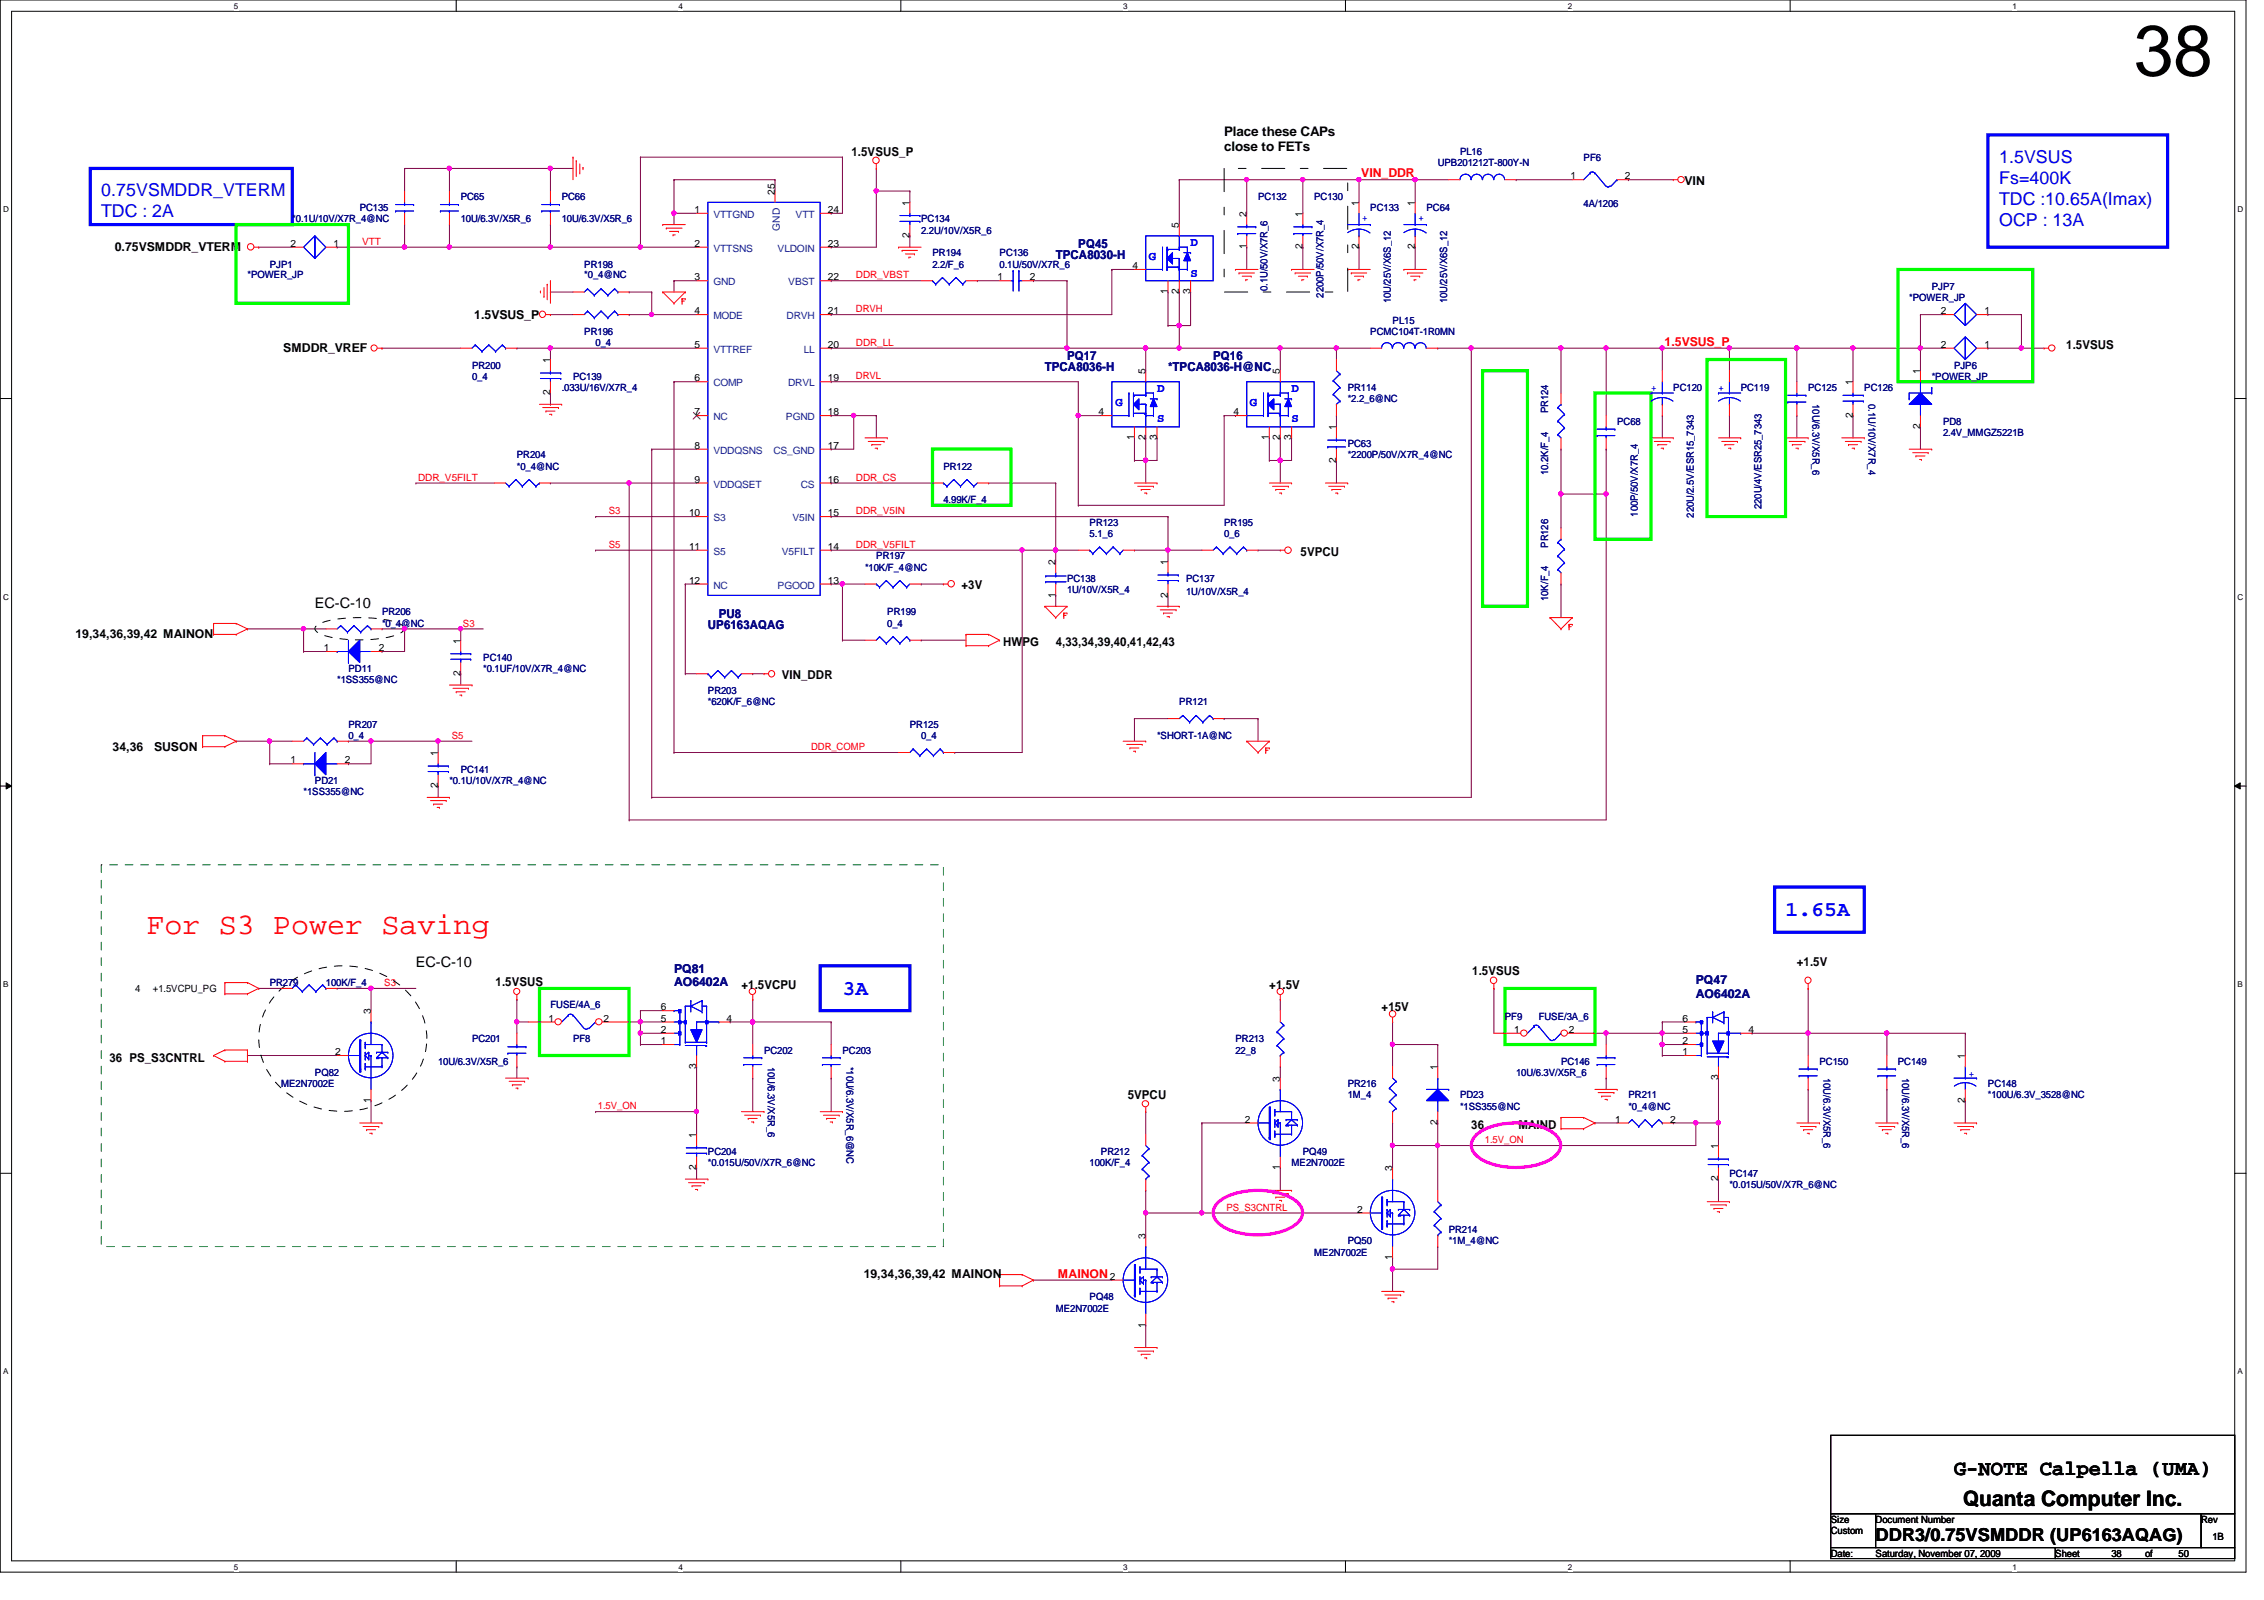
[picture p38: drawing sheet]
<svg xmlns="http://www.w3.org/2000/svg" width="297mm" height="210mm" viewBox="0 0 297 210" stroke-linecap="round" stroke-linejoin="round" font-family="sans-serif">
<defs><g id="words">
<text font-size="9.4" x="279.9" y="9.9">38</text>
<text font-size="3.9" fill="#f00" x="19.2" y="122.5">For S3 Power Saving</text>
<g font-size="2.8" fill="#00f">
<text x="234.3" y="120.2">1.65A</text>
<text x="110.5" y="130.5">3A</text>
</g>
<g font-size="2.8">
<text x="256.4" y="193.5">G-NOTE Calpella (UMA)</text>
<text x="257.6" y="197.5">Quanta Computer Inc.</text>
</g>
<g font-size="2.3" fill="#00f">
<text x="262.3" y="21.3">1.5VSUS</text>
<text x="13.3" y="25.7">0.75VSMDDR_VTERM</text>
<text x="13.3" y="28.5">TDC : 2A</text>
<text x="262.3" y="24.1">Fs=400K</text>
<text x="262.3" y="26.8">TDC :10.65A(Imax)</text>
<text x="262.3" y="29.6">OCP : 13A</text>
</g>
<text font-size="2.3" x="246.1" y="202.2">DDR3/0.75VSMDDR (UP6163AQAG)</text>
<g font-size="1.9">
<text x="41.3" y="79.8">EC-C-10</text>
<text x="54.6" y="126.9">EC-C-10</text>
</g>
<g font-size="1.7">
<text x="160.6" y="17.8">Place these CAPs</text>
<text x="160.6" y="19.9">close to FETs</text>
</g>
<g font-size="1.6">
<text x="111.7" y="20.4">1.5VSUS_P</text>
<text x="221" y="24.2">VIN</text>
<text x="15.1" y="32.9">0.75VSMDDR_VTERM</text>
<text x="62.2" y="41.9">1.5VSUS_P</text>
<text x="37.2" y="46.2">SMDDR_VREF</text>
<text x="271.1" y="45.7">1.5VSUS</text>
<text x="126.2" y="77.3">+3V</text>
<text x="170.6" y="73">5VPCU</text>
<text x="9.9" y="83.7">19,34,36,39,42 MAINON</text>
<text x="102.6" y="89">VIN_DDR</text>
<text x="131.6" y="84.8">HWPG</text>
<text x="138.5" y="84.8">4,33,34,39,40,41,42,43</text>
<text x="14.8" y="98.5">34,36</text>
<text x="20.2" y="98.5">SUSON</text>
<text x="65" y="129.4">1.5VSUS</text>
<text x="97.3" y="129.7">+1.5VCPU</text>
<text x="166.5" y="129.7">+1.5V</text>
<text x="193.2" y="127.9">1.5VSUS</text>
<text x="235.8" y="126.7">+1.5V</text>
<text x="181.3" y="132.6">+15V</text>
<text x="14.3" y="139.3">36 PS_S3CNTRL</text>
<text x="148" y="144.1">5VPCU</text>
<text x="193" y="148.1">36</text>
<text x="199.2" y="148.1">MAIND</text>
<text x="113.3" y="167.7">19,34,36,39,42 MAINON</text>
</g>
<g font-size="1.6" fill="#f00">
<text x="178.6" y="23.3">VIN_DDR</text>
<text x="218.4" y="45.4">1.5VSUS_P</text>
<text x="138.8" y="167.6">MAINON</text>
</g>
<g font-size="1.6" fill="#000080">
<text x="138.5" y="34">TPCA8030-H</text>
<text x="141.5" y="32.5">PQ45</text>
<text x="140" y="47.2">PQ17</text>
<text x="159.2" y="47.2">PQ16</text>
<text x="137.1" y="48.7">TPCA8036-H</text>
<text x="153.2" y="48.7">*TPCA8036-H@NC</text>
<text x="92.9" y="82.5">UP6163AQAG</text>
<text x="94.3" y="81.1">PU8</text>
<text x="88.4" y="127.6">PQ81</text>
<text x="88.4" y="129.4">AO6402A</text>
<text x="222.5" y="129.1">PQ47</text>
<text x="222.5" y="130.9">AO6402A</text>
</g>
<g font-size="1.6" fill="#00f">
<text x="150.7" y="34.1">G</text>
<text x="156.2" y="32.3">D</text>
<text x="156.2" y="36.3">S</text>
<text x="146.3" y="53.2">G</text>
<text x="151.8" y="51.4">D</text>
<text x="164" y="53.2">G</text>
<text x="169.5" y="51.4">D</text>
<text x="151.8" y="55.4">S</text>
<text x="169.5" y="55.4">S</text>
</g>
<g font-size="1.3" fill="#000080">
<text x="188.6" y="21.8">UPB201212T-800Y-N</text>
<text x="191.6" y="20.4">PL16</text>
<text x="207.8" y="21.1">PF6</text>
<text x="38.4" y="29.2">*0.1U/10V/X7R_4@NC</text>
<text x="47.2" y="27.7">PC135</text>
<text x="60.4" y="26.2">PC65</text>
<text x="60.4" y="29.2">10U/6.3V/X5R_6</text>
<text x="73.7" y="26.2">PC66</text>
<text x="73.7" y="29.2">10U/6.3V/X5R_6</text>
<text x="120.9" y="29.2">PC134</text>
<text x="165.1" y="26.2">PC132</text>
<text x="172.4" y="26.2">PC130</text>
<text x="179.8" y="27.7">PC133</text>
<text x="187.2" y="27.7">PC64</text>
<text x="207.8" y="27.1">4A/1206</text>
<text x="35.4" y="35.1">PJP1</text>
<text x="76.7" y="35.1">PR198</text>
<text x="120.9" y="30.6">2.2U/10V/X5R_6</text>
<text x="122.3" y="33.6">PR194</text>
<text x="122.3" y="35.1">2.2/F_6</text>
<text x="131.1" y="33.6">PC136</text>
<text x="131.1" y="35.1">0.1U/50V/X7R_6</text>
<text x="32.5" y="36.5">*POWER_JP</text>
<text x="76.7" y="36.5">*0_4@NC</text>
<text x="166.3" y="38.2" transform="rotate(-90 166.3 38.2)">0.1U/50V/X7R_6</text>
<text x="173.6" y="39" transform="rotate(-90 173.6 39)">2200P/50V/X7R_4</text>
<text x="182.5" y="39.8" transform="rotate(-90 182.5 39.8)">10U/25V/X6S_12</text>
<text x="189.9" y="39.8" transform="rotate(-90 189.9 39.8)">10U/25V/X6S_12</text>
<text x="250.5" y="39.5">*POWER_JP</text>
<text x="253.4" y="38">PJP7</text>
<text x="76.7" y="43.9">PR196</text>
<text x="78.1" y="45.4">0_4</text>
<text x="179.8" y="43.9">PCMC104T-1R0MN</text>
<text x="182.7" y="42.5">PL15</text>
<text x="61.9" y="48.3">PR200</text>
<text x="61.9" y="49.8">0_4</text>
<text x="73.7" y="51.3">.033U/16V/X7R_4</text>
<text x="75.2" y="49.8">PC139</text>
<text x="176.8" y="51.3">PR114</text>
<text x="176.8" y="52.7">*2.2_6@NC</text>
<text x="219.5" y="51.3">PC120</text>
<text x="228.4" y="51.3">PC119</text>
<text x="237.2" y="51.3">PC125</text>
<text x="237.8" y="53" transform="rotate(90 237.8 53)">10U/6.3V/X5R_6</text>
<text x="244.6" y="51.3">PC126</text>
<text x="245.1" y="53" transform="rotate(90 245.1 53)">0.1U/10V/X7R_4</text>
<text x="253.4" y="49.8">*POWER_JP</text>
<text x="256.4" y="48.3">PJP6</text>
<text x="176.8" y="58.6">PC63</text>
<text x="203.1" y="54.2" transform="rotate(-90 203.1 54.2)">PR124</text>
<text x="212.2" y="55.7">PC68</text>
<text x="254.9" y="55.7">PD8</text>
<text x="254.9" y="57.2">2.4V_MMGZ5221B</text>
<text x="67.8" y="60.1">PR204</text>
<text x="67.8" y="61.6">*0_4@NC</text>
<text x="123.8" y="61.6">PR122</text>
<text x="123.8" y="66">4.99K/F_4</text>
<text x="176.8" y="60.1">*2200P/50V/X7R_4@NC</text>
<text x="203.1" y="62.3" transform="rotate(-90 203.1 62.3)">10.2K/F_4</text>
<text x="143" y="69">PR123</text>
<text x="143" y="70.4">5.1_6</text>
<text x="160.6" y="69">PR195</text>
<text x="160.6" y="70.4">0_6</text>
<text x="203.1" y="71.9" transform="rotate(-90 203.1 71.9)">PR126</text>
<text x="214.9" y="67.8" transform="rotate(-90 214.9 67.8)">100P/50V/X7R_4</text>
<text x="222.2" y="67.9" transform="rotate(-90 222.2 67.9)">220U/2.5V/ESR15_7343</text>
<text x="231.1" y="66.8" transform="rotate(-90 231.1 66.8)">220U/4V/ESR25_7343</text>
<text x="113.5" y="74.8">*10K/F_4@NC</text>
<text x="115" y="73.4">PR197</text>
<text x="140" y="76.3">PC138</text>
<text x="140" y="77.8">1U/10V/X5R_4</text>
<text x="155.6" y="76.3">PC137</text>
<text x="50.1" y="80.7">PR206</text>
<text x="50.1" y="82.2">*0_4@NC</text>
<text x="116.4" y="80.7">PR199</text>
<text x="116.4" y="82.2">0_4</text>
<text x="155.6" y="78.1">1U/10V/X5R_4</text>
<text x="203.1" y="78.8" transform="rotate(-90 203.1 78.8)">10K/F_4</text>
<text x="44.2" y="89.6">*1SS355@NC</text>
<text x="45.7" y="88.1">PD11</text>
<text x="63.4" y="86.7">PC140</text>
<text x="63.4" y="88.1">*0.1UF/10V/X7R_4@NC</text>
<text x="45.7" y="95.5">PR207</text>
<text x="92.9" y="91.1">PR203</text>
<text x="92.9" y="92.5">*620K/F_6@NC</text>
<text x="119.4" y="95.5">PR125</text>
<text x="154.7" y="92.5">PR121</text>
<text x="45.7" y="96.9">0_4</text>
<text x="60.4" y="101.4">PC141</text>
<text x="120.9" y="96.9">0_4</text>
<text x="151.8" y="96.9">*SHORT-1A@NC</text>
<text x="39.8" y="104.3">*1SS355@NC</text>
<text x="41.3" y="102.8">PD21</text>
<text x="59" y="102.8">*0.1U/10V/X7R_4@NC</text>
<text x="35.4" y="129.4">PR279</text>
<text x="42.8" y="129.4">100K/F_4</text>
<text x="61.9" y="136.7">PC201</text>
<text x="72.2" y="132.3">FUSE/4A_6</text>
<text x="75.2" y="136.7">PF8</text>
<text x="162.1" y="136.7">PR213</text>
<text x="197.4" y="133.8">PF9</text>
<text x="201.9" y="133.8">FUSE/3A_6</text>
<text x="36.9" y="142.6">ME2N7002E</text>
<text x="41.3" y="141.1">PQ82</text>
<text x="57.5" y="139.7">10U/6.3V/X5R_6</text>
<text x="100.2" y="138.2">PC202</text>
<text x="100.8" y="140" transform="rotate(90 100.8 140)">10U/6.3V/X5R_6</text>
<text x="110.5" y="138.2">PC203</text>
<text x="111.1" y="140" transform="rotate(90 111.1 140)">*10U/6.3V/X5R_6@NC</text>
<text x="162.1" y="138.2">22_8</text>
<text x="176.8" y="142.6">PR216</text>
<text x="198.9" y="141.1">10U/6.3V/X5R_6</text>
<text x="204.8" y="139.7">PC146</text>
<text x="238.7" y="139.7">PC150</text>
<text x="239.3" y="141.4" transform="rotate(90 239.3 141.4)">10U/6.3V/X5R_6</text>
<text x="249" y="139.7">PC149</text>
<text x="249.6" y="141.4" transform="rotate(90 249.6 141.4)">10U/6.3V/X5R_6</text>
<text x="260.8" y="142.6">PC148</text>
<text x="176.8" y="144.1">1M_4</text>
<text x="191.6" y="144.1">PD23</text>
<text x="191.6" y="145.6">*1SS355@NC</text>
<text x="213.7" y="144.1">PR211</text>
<text x="213.7" y="145.6">*0_4@NC</text>
<text x="260.8" y="144.1">*100U/6.3V_3528@NC</text>
<text x="92.9" y="151.5">PC204</text>
<text x="92.9" y="153">*0.015U/50V/X7R_6@NC</text>
<text x="143" y="153">100K/F_4</text>
<text x="144.4" y="151.5">PR212</text>
<text x="169.5" y="153">ME2N7002E</text>
<text x="170.9" y="151.5">PQ49</text>
<text x="226.9" y="154.4">PC147</text>
<text x="226.9" y="155.9">*0.015U/50V/X7R_6@NC</text>
<text x="190.1" y="161.8">PR214</text>
<text x="172.4" y="164.7">ME2N7002E</text>
<text x="176.8" y="163.2">PQ50</text>
<text x="190.1" y="163.2">*1M_4@NC</text>
<text x="138.5" y="172.1">ME2N7002E</text>
<text x="143" y="170.6">PQ48</text>
</g>
<g font-size="1.3">
<text x="206" y="23.5">1</text>
<text x="213.2" y="23.5">2</text>
<text x="91.1" y="27.9">1</text>
<text x="101.6" y="25.5" transform="rotate(-90 101.6 25.5)">25</text>
<text x="108.6" y="27.9">24</text>
<text x="119.3" y="27" transform="rotate(-90 119.3 27)">1</text>
<text x="154.7" y="29.9" transform="rotate(-90 154.7 29.9)">5</text>
<text x="163.5" y="28.4" transform="rotate(-90 163.5 28.4)">2</text>
<text x="170.9" y="28.4" transform="rotate(-90 170.9 28.4)">1</text>
<text x="178.3" y="27" transform="rotate(-90 178.3 27)">1</text>
<text x="185.6" y="27" transform="rotate(-90 185.6 27)">1</text>
<text x="38.1" y="32.4">2</text>
<text x="43.8" y="32.4">1</text>
<text x="91.1" y="32.4">2</text>
<text x="108.6" y="32.4">23</text>
<text x="119.3" y="31.2" transform="rotate(-90 119.3 31.2)">2</text>
<text x="148.6" y="35.3">4</text>
<text x="163.5" y="32.7" transform="rotate(-90 163.5 32.7)">1</text>
<text x="170.9" y="32.7" transform="rotate(-90 170.9 32.7)">2</text>
<text x="178.3" y="32.7" transform="rotate(-90 178.3 32.7)">2</text>
<text x="185.6" y="32.7" transform="rotate(-90 185.6 32.7)">2</text>
<text x="91.1" y="41.2">4</text>
<text x="91.1" y="36.8">3</text>
<text x="108.6" y="36.8">22</text>
<text x="108.6" y="41.2">21</text>
<text x="130.9" y="36.8">1</text>
<text x="135.1" y="36.8">2</text>
<text x="153.2" y="38.6" transform="rotate(-90 153.2 38.6)">1</text>
<text x="154.7" y="38.6" transform="rotate(-90 154.7 38.6)">2</text>
<text x="156.2" y="38.6" transform="rotate(-90 156.2 38.6)">3</text>
<text x="254.6" y="41.2">2</text>
<text x="260.3" y="41.2">1</text>
<text x="72.2" y="47.6" transform="rotate(-90 72.2 47.6)">1</text>
<text x="91.1" y="45.6">5</text>
<text x="108.6" y="45.6">20</text>
<text x="254.6" y="45.6">2</text>
<text x="260.3" y="45.6">1</text>
<text x="72.2" y="51.9" transform="rotate(-90 72.2 51.9)">2</text>
<text x="91.1" y="50">6</text>
<text x="108.6" y="50">19</text>
<text x="150.3" y="49.1" transform="rotate(-90 150.3 49.1)">5</text>
<text x="167.9" y="49.1" transform="rotate(-90 167.9 49.1)">5</text>
<text x="243.1" y="50.5" transform="rotate(-90 243.1 50.5)">1</text>
<text x="251.9" y="49.1" transform="rotate(-90 251.9 49.1)">1</text>
<text x="91.1" y="54.5">7</text>
<text x="91.1" y="58.9">8</text>
<text x="108.6" y="58.9">17</text>
<text x="108.6" y="54.5">18</text>
<text x="144.1" y="54.5">4</text>
<text x="148.8" y="57.8" transform="rotate(-90 148.8 57.8)">1</text>
<text x="150.3" y="57.8" transform="rotate(-90 150.3 57.8)">2</text>
<text x="151.8" y="57.8" transform="rotate(-90 151.8 57.8)">3</text>
<text x="161.8" y="54.5">4</text>
<text x="166.5" y="57.8" transform="rotate(-90 166.5 57.8)">1</text>
<text x="167.9" y="57.8" transform="rotate(-90 167.9 57.8)">2</text>
<text x="169.4" y="57.8" transform="rotate(-90 169.4 57.8)">3</text>
<text x="175.3" y="56.4" transform="rotate(-90 175.3 56.4)">1</text>
<text x="243.1" y="54.8" transform="rotate(-90 243.1 54.8)">2</text>
<text x="251.9" y="56.3" transform="rotate(-90 251.9 56.3)">2</text>
<text x="91.1" y="63.3">9</text>
<text x="108.6" y="63.3">16</text>
<text x="175.3" y="60.7" transform="rotate(-90 175.3 60.7)">2</text>
<text x="90.4" y="67.7">10</text>
<text x="108.6" y="67.7">15</text>
<text x="90.4" y="76.6">12</text>
<text x="90.4" y="72.1">11</text>
<text x="108.6" y="72.1">14</text>
<text x="108.6" y="76.6">13</text>
<text x="138.5" y="74.1" transform="rotate(-90 138.5 74.1)">2</text>
<text x="153.2" y="74.1" transform="rotate(-90 153.2 74.1)">1</text>
<text x="138.5" y="78.4" transform="rotate(-90 138.5 78.4)">1</text>
<text x="153.2" y="78.4" transform="rotate(-90 153.2 78.4)">2</text>
<text x="42.5" y="85.4">1</text>
<text x="49.7" y="85.4">2</text>
<text x="60.4" y="88.7" transform="rotate(-90 60.4 88.7)">2</text>
<text x="60.4" y="84.5" transform="rotate(-90 60.4 84.5)">1</text>
<text x="38.1" y="100.2">1</text>
<text x="45.3" y="100.2">2</text>
<text x="57.4" y="99.2" transform="rotate(-90 57.4 99.2)">1</text>
<text x="57.4" y="103.4" transform="rotate(-90 57.4 103.4)">2</text>
<text x="17.7" y="130.1">4</text>
<text x="20.1" y="130.1">+1.5VCPU_PG</text>
<text x="48.6" y="133.1" transform="rotate(-90 48.6 133.1)">3</text>
<text x="72" y="134">1</text>
<text x="79.2" y="134">2</text>
<text x="86.7" y="132.5">6</text>
<text x="86.7" y="134">5</text>
<text x="86.7" y="135.5">2</text>
<text x="86.7" y="137">1</text>
<text x="95.3" y="134">4</text>
<text x="198.7" y="135.5">1</text>
<text x="205.8" y="135.5">2</text>
<text x="220.8" y="134">6</text>
<text x="220.8" y="135.5">5</text>
<text x="220.8" y="137">2</text>
<text x="229.4" y="135.5">4</text>
<text x="44" y="138.4">2</text>
<text x="91.4" y="140.3" transform="rotate(-90 91.4 140.3)">3</text>
<text x="167.9" y="141.9" transform="rotate(-90 167.9 141.9)">3</text>
<text x="188.6" y="140.4" transform="rotate(-90 188.6 140.4)">1</text>
<text x="220.8" y="138.4">1</text>
<text x="225.4" y="141.7" transform="rotate(-90 225.4 141.7)">3</text>
<text x="257.8" y="138.9" transform="rotate(-90 257.8 138.9)">1</text>
<text x="48.6" y="144.7" transform="rotate(-90 48.6 144.7)">1</text>
<text x="91.4" y="149.3" transform="rotate(-90 91.4 149.3)">1</text>
<text x="163.3" y="147.3">2</text>
<text x="188.6" y="147.6" transform="rotate(-90 188.6 147.6)">2</text>
<text x="211.9" y="147.3">1</text>
<text x="219.1" y="147.3">2</text>
<text x="257.8" y="144.7" transform="rotate(-90 257.8 144.7)">2</text>
<text x="91.4" y="153.5" transform="rotate(-90 91.4 153.5)">2</text>
<text x="167.9" y="153.5" transform="rotate(-90 167.9 153.5)">1</text>
<text x="182.7" y="153.7" transform="rotate(-90 182.7 153.7)">3</text>
<text x="225.4" y="155" transform="rotate(-90 225.4 155)">2</text>
<text x="225.4" y="150.7" transform="rotate(-90 225.4 150.7)">1</text>
<text x="178.1" y="159.1">2</text>
<text x="145.6" y="167.9">2</text>
<text x="150.3" y="162.5" transform="rotate(-90 150.3 162.5)">3</text>
<text x="182.7" y="165.3" transform="rotate(-90 182.7 165.3)">1</text>
<text x="150.3" y="174.2" transform="rotate(-90 150.3 174.2)">1</text>
<text x="240.2" y="199.8">Size</text>
<text x="240.2" y="201.3">Custom</text>
<text x="246.1" y="199.8">Document Number</text>
<text x="288.8" y="199.8">Rev</text>
<text x="290.3" y="202">1B</text>
<text x="240.2" y="204.2">Date:</text>
<text x="246.1" y="204.2">Saturday, November 07, 2009</text>
<text x="269.7" y="204.2">Sheet</text>
<text x="277" y="204.2">38</text>
<text x="281.4" y="204.2">of</text>
<text x="285.8" y="204.2">50</text>
</g>
<g font-size="1.3" fill="#004080">
<text x="93.6" y="28.6">VTTGND</text>
<text x="104.4" y="28.6">VTT</text>
<text x="93.6" y="33">VTTSNS</text>
<text x="102" y="33">VLDOIN</text>
<text x="102.3" y="30.3" transform="rotate(-90 102.3 30.3)">GND</text>
<text x="93.6" y="41.9">MODE</text>
<text x="93.6" y="37.4">GND</text>
<text x="103.2" y="41.9">DRVH</text>
<text x="103.4" y="37.4">VBST</text>
<text x="93.6" y="46.3">VTTREF</text>
<text x="105.4" y="46.3">LL</text>
<text x="93.6" y="50.7">COMP</text>
<text x="103.4" y="50.7">DRVL</text>
<text x="93.6" y="55.1">NC</text>
<text x="93.6" y="59.5">VDDQSNS</text>
<text x="101.5" y="59.5">CS_GND</text>
<text x="103.1" y="55.1">PGND</text>
<text x="93.6" y="64">VDDQSET</text>
<text x="105.1" y="64">CS</text>
<text x="93.6" y="68.4">S3</text>
<text x="104" y="68.4">V5IN</text>
<text x="93.6" y="77.2">NC</text>
<text x="93.6" y="72.8">S5</text>
<text x="102" y="77.2">PGOOD</text>
<text x="102.6" y="72.8">V5FILT</text>
</g>
<g font-size="1.3" fill="#00f">
<text x="178.7" y="29">+</text>
<text x="186.1" y="29">+</text>
<text x="216.6" y="51.3">+</text>
<text x="225.5" y="51.3">+</text>
<text x="258.3" y="141.3">+</text>
</g>
<g font-size="1.3" fill="#f00">
<text x="47.5" y="32.1">VTT</text>
<text x="112.3" y="41">DRVH</text>
<text x="112.3" y="36.5">DDR_VBST</text>
<text x="112.3" y="45.4">DDR_LL</text>
<text x="112.3" y="49.8">DRVL</text>
<text x="54.9" y="63.1">DDR_V5FILT</text>
<text x="112.3" y="63.1">DDR_CS</text>
<text x="79.9" y="71.9">S5</text>
<text x="79.9" y="67.5">S3</text>
<text x="112.3" y="71.9">DDR_V5FILT</text>
<text x="112.3" y="67.5">DDR_V5IN</text>
<text x="60.7" y="82.2">S3</text>
<text x="59.3" y="96.9">S5</text>
<text x="106.4" y="98.4">DDR_COMP</text>
<text x="50.4" y="129.4">S3</text>
<text x="78.4" y="145.5">1.5V_ON</text>
<text x="194.8" y="150">1.5V_ON</text>
<text x="160.9" y="158.8">PS_S3CNTRL</text>
</g>
<g font-size="1.1">
<text x="30.7" y="1.1">5</text>
<text x="89" y="1.1">4</text>
<text x="147.4" y="1.1">3</text>
<text x="205.7" y="1.1">2</text>
<text x="264" y="1.1">1</text>
<text x=".4" y="27.9">D</text>
<text x="293.6" y="27.9">D</text>
<text x=".4" y="78.7">C</text>
<text x="293.6" y="78.7">C</text>
<text x=".4" y="129.5">B</text>
<text x="293.6" y="129.5">B</text>
<text x=".4" y="180.3">A</text>
<text x="293.6" y="180.3">A</text>
<text x="30.7" y="205.9">5</text>
<text x="89" y="205.9">4</text>
<text x="147.4" y="205.9">3</text>
<text x="205.7" y="205.9">2</text>
<text x="264" y="205.9">1</text>
</g>
</g></defs>
<path d="M0 0h294.7v206.2h-294.7zM1.5 1.5h291.7v203.3h-291.7z" fill="none" stroke="#000" stroke-width=".13"/>
<g fill="#fff">
<path d="M30.7 .2h.6v1.2h-.6z"/>
<path d="M30.7 204.9h.6v1.2h-.6z"/>
</g>
<path d="M59.9 0v1.5M59.9 204.8v1.4" fill="none" stroke="#000" stroke-width=".13"/>
<g fill="#fff">
<path d="M89 .2h.6v1.2h-.6z"/>
<path d="M89 204.9h.6v1.2h-.6z"/>
</g>
<path d="M118.2 0v1.5M118.2 204.8v1.4" fill="none" stroke="#000" stroke-width=".13"/>
<g fill="#fff">
<path d="M147.4 .2h.6v1.2h-.6z"/>
<path d="M147.4 204.9h.6v1.2h-.6z"/>
</g>
<path d="M176.5 0v1.5M176.5 204.8v1.4" fill="none" stroke="#000" stroke-width=".13"/>
<g fill="#fff">
<path d="M205.7 .2h.6v1.2h-.6z"/>
<path d="M205.7 204.9h.6v1.2h-.6z"/>
</g>
<path d="M234.9 0v1.5M234.9 204.8v1.4" fill="none" stroke="#000" stroke-width=".13"/>
<g fill="#fff">
<path d="M264 .2h.6v1.2h-.6z"/>
<path d="M264 204.9h.6v1.2h-.6z"/>
<path d="M.4 26.9h.8v1.2h-.8z"/>
<path d="M293.6 26.9h.7v1.2h-.7z"/>
<path d="M.4 77.7h.8v1.2h-.8z"/>
<path d="M293.6 77.7h.7v1.2h-.7z"/>
</g>
<path d="M0 52.3h1.5M293.2 52.3h1.5" fill="none" stroke="#000" stroke-width=".13"/>
<g fill="#fff">
<path d="M.4 128.5h.7v1.2h-.7z"/>
<path d="M293.6 128.5h.7v1.2h-.7z"/>
</g>
<path d="M0 103.1h1.5M.8 102.7l.7 .4-.7 .4zM293.2 103.1l.7-.4v.8zM293.2 103.1h1.5" fill="none" stroke="#000" stroke-width=".13"/>
<path d="M.8 102.7l.7 .4-.7 .4zM293.2 103.1l.7-.4v.8z" fill="#000"/>
<g fill="#fff">
<path d="M.4 179.3h.7v1.2h-.7z"/>
<path d="M293.6 179.3h.7v1.2h-.7z"/>
</g>
<path d="M0 153.9h1.5M293.2 153.9h1.5" fill="none" stroke="#000" stroke-width=".13"/>
<path d="M193 45.7h.1M193 45.7v58.9M260.8 45.7h.1M260.8 41.3h.1M260.8 41.3h4.4M265.2 41.3h.1M265.2 41.3v4.4h-4.4" fill="none" stroke="#800040" stroke-width=".13"/>
<circle cx="193" cy="45.7" r=".29" fill="#f0f"/>
<circle cx="193" cy="45.7" r=".29" fill="none" stroke="#f0f" stroke-width=".13"/>
<path d="M48.7 97.2h.1M48.7 97.2h8.8" fill="none" stroke="#800040" stroke-width=".13"/>
<circle cx="48.6" cy="97.2" r=".29" fill="#f0f"/>
<circle cx="48.6" cy="97.2" r=".29" fill="none" stroke="#f0f" stroke-width=".13"/>
<path d="M198.9 23.6h.1M198.9 23.6h7.4M213.7 23.6h.1M213.7 23.6h5.8M252 45.7h.1M252 45.7h2.9M31 97.2h.1M31 97.2h4.4M35.4 100.2h.1M35.4 100.2h3" fill="none" stroke="#800040" stroke-width=".13"/>
<circle cx="251.9" cy="45.7" r=".29" fill="#f0f"/>
<circle cx="251.9" cy="45.7" r=".29" fill="none" stroke="#f0f" stroke-width=".13"/>
<path d="M218.1 45.7h.1M218.1 45.7h8.8M226.9 45.7h.1M226.9 45.7v2.9M252 56h.1M252 45.7h.1M252 41.3h.1M252 45.7v2.9M252 56v2.9M252 41.3h2.9" fill="none" stroke="#800040" stroke-width=".13"/>
<circle cx="218.1" cy="45.7" r=".29" fill="#f0f"/>
<circle cx="218.1" cy="45.7" r=".29" fill="none" stroke="#f0f" stroke-width=".13"/>
<path d="M226.9 54.5h.1M226.9 54.5v2.9M53.1 82.5h.1M53.1 82.5h7.3M60.4 82.5h.1M60.4 82.5v1.5" fill="none" stroke="#800040" stroke-width=".13"/>
<circle cx="53.1" cy="82.5" r=".29" fill="#f0f"/>
<circle cx="53.1" cy="82.5" r=".29" fill="none" stroke="#f0f" stroke-width=".13"/>
<g fill="none" stroke="#800040" stroke-width=".13">
<path d="M72.2 22.1h.1M72.2 22.1h3M78.1 72.2h.1M78.1 72.2h13.3M35.4 97.2h.1M35.4 97.2h3M45.7 97.2h.1M45.7 97.2h3M57.5 97.2h.1M57.5 97.2v1.5M60.4 88.4h.1M60.4 82.5h.1"/>
<path d="M60.4 88.4v1.5M60.4 82.5h3"/>
</g>
<circle cx="60.4" cy="82.5" r=".29" fill="#f0f"/>
<circle cx="60.4" cy="82.5" r=".29" fill="none" stroke="#f0f" stroke-width=".13"/>
<path d="M32.5 82.5h.1M32.5 82.5h7.3M57.5 97.2h.1M57.5 97.2h4.4M57.5 103.1h.1M57.5 103.1v1.5" fill="none" stroke="#800040" stroke-width=".13"/>
<circle cx="57.5" cy="97.2" r=".29" fill="#f0f"/>
<circle cx="57.5" cy="97.2" r=".29" fill="none" stroke="#f0f" stroke-width=".13"/>
<path d="M39.8 82.5h.1M39.8 82.5v3" fill="none" stroke="#800040" stroke-width=".13"/>
<circle cx="39.8" cy="82.5" r=".29" fill="#f0f"/>
<circle cx="39.8" cy="82.5" r=".29" fill="none" stroke="#f0f" stroke-width=".13"/>
<path d="M35.4 97.2h.1M35.4 97.2v3M39.8 85.5h.1M39.8 82.5h.1M39.8 85.5h3M39.8 82.5h3M48.7 97.2h.1M48.7 97.2v3h-3M50.1 85.5h.1M53.1 82.5h.1M53.1 82.5v3h-3M45.7 100.2h.1" fill="none" stroke="#800040" stroke-width=".13"/>
<circle cx="35.4" cy="97.2" r=".29" fill="#f0f"/>
<circle cx="35.4" cy="97.2" r=".29" fill="none" stroke="#f0f" stroke-width=".13"/>
<g fill="none" stroke="#800040" stroke-width=".13">
<path d="M153.2 38.3h.1M153.2 38.3v4.4M156.2 38.3h.1M156.2 38.3v4.4h-1.5M50.1 45.7h.1M50.1 45.7h10.3M154.7 42.7h.1M175.3 54.5h.1M175.3 54.5v1.5M265.2 45.7h.1M265.2 45.7h3M89.9 76.6h.1"/>
<path d="M89.9 76.6v11.8M120.9 76.6h.1M120.9 76.6h2.9M175.3 60.4h.1M175.3 60.4v3M50.1 82.5h.1M50.1 82.5h3M89.9 88.4h.1M89.9 88.4h1.5"/>
</g>
<circle cx="265.2" cy="45.7" r=".29" fill="#f0f"/>
<circle cx="265.2" cy="45.7" r=".29" fill="none" stroke="#f0f" stroke-width=".13"/>
<path d="M53.1 32.4h.1M53.1 32.4h5.9M72.2 41.3h.1M72.2 41.3h3M150.3 57.4h.1M150.3 57.4v3M151.8 57.4h.1M151.8 57.4v3M165.1 72.2h.1M165.1 72.2h2.9M82.5 107.6h.1M82.5 107.6h128.2" fill="none" stroke="#800040" stroke-width=".13"/>
<circle cx="53.1" cy="32.4" r=".29" fill="#f0f"/>
<circle cx="53.1" cy="32.4" r=".29" fill="none" stroke="#f0f" stroke-width=".13"/>
<path d="M72.2 38.3h.1M72.2 38.3h3M145.9 35.3h.1M145.9 35.3h2.9M185.7 32.4h.1M185.7 32.4v2.9M168 45.7h.1M168 45.7h7.3" fill="none" stroke="#800040" stroke-width=".13"/>
<circle cx="175.3" cy="45.7" r=".29" fill="#f0f"/>
<circle cx="175.3" cy="45.7" r=".29" fill="none" stroke="#f0f" stroke-width=".13"/>
<circle cx="167.9" cy="45.7" r=".29" fill="#f0f"/>
<circle cx="167.9" cy="45.7" r=".29" fill="none" stroke="#f0f" stroke-width=".13"/>
<path d="M185.7 23.6h.1M185.7 23.6v2.9" fill="none" stroke="#800040" stroke-width=".13"/>
<circle cx="185.6" cy="23.6" r=".29" fill="#f0f"/>
<circle cx="185.6" cy="23.6" r=".29" fill="none" stroke="#f0f" stroke-width=".13"/>
<path d="M53.1 22.1h.1M53.1 22.1v3M178.3 23.6h.1M178.3 23.6h7.4M148.8 57.4h.1M148.8 57.4v3M235.8 45.7h.1M235.8 45.7v4.4M243.1 45.7h.1M243.1 45.7v4.4" fill="none" stroke="#800040" stroke-width=".13"/>
<circle cx="243.1" cy="45.7" r=".29" fill="#f0f"/>
<circle cx="243.1" cy="45.7" r=".29" fill="none" stroke="#f0f" stroke-width=".13"/>
<g fill="none" stroke="#800040" stroke-width=".13">
<path d="M82.5 38.3h.1M82.5 38.3h3M85.5 38.3h.1M85.5 38.3v3M145.9 35.3h.1M145.9 35.3v6M218.1 54.5h.1M218.1 45.7h.1M218.1 45.7v2.9M218.1 54.5v2.9M235.8 54.5h.1M235.8 54.5v2.9"/>
<path d="M243.1 54.5h.1M243.1 54.5v2.9M153.2 72.2h.1M153.2 72.2v1.5"/>
</g>
<circle cx="85.5" cy="41.2" r=".29" fill="#f0f"/>
<circle cx="85.5" cy="41.2" r=".29" fill="none" stroke="#f0f" stroke-width=".13"/>
<g fill="none" stroke="#800040" stroke-width=".13">
<path d="M59 22.1h.1M59 22.1v3M154.7 23.6h.1M154.7 23.6v5.9M163.6 32.4h.1M163.6 23.6h.1M163.6 23.6v4.4M163.6 32.4v2.9M170.9 23.6h.1M170.9 32.4h.1M170.9 23.6v4.4M170.9 32.4v2.9"/>
<path d="M170.9 23.6h7.4M178.3 23.6h.1M178.3 23.6v2.9M85.5 41.3h.1M85.5 41.3h5.9M109 50.1h.1M109 50.1h32.5M78.1 67.8h.1M78.1 67.8h13.3"/>
</g>
<circle cx="178.3" cy="23.6" r=".29" fill="#f0f"/>
<circle cx="178.3" cy="23.6" r=".29" fill="none" stroke="#f0f" stroke-width=".13"/>
<circle cx="170.9" cy="23.6" r=".29" fill="#f0f"/>
<circle cx="170.9" cy="23.6" r=".29" fill="none" stroke="#f0f" stroke-width=".13"/>
<g fill="none" stroke="#800040" stroke-width=".13">
<path d="M59 22.1h.1M59 22.1h13.2M72.2 22.1h.1M72.2 22.1v3M154.7 23.6h.1M154.7 23.6h8.9M178.3 32.4h.1M178.3 32.4v2.9M185.7 23.6h.1M185.7 23.6h4.4M109 41.3h.1M109 41.3h36.9"/>
<path d="M141.5 54.5h.1M141.5 54.5h2.9"/>
</g>
<circle cx="72.2" cy="22.1" r=".29" fill="#f0f"/>
<circle cx="72.2" cy="22.1" r=".29" fill="none" stroke="#f0f" stroke-width=".13"/>
<circle cx="58.9" cy="22.1" r=".29" fill="#f0f"/>
<circle cx="58.9" cy="22.1" r=".29" fill="none" stroke="#f0f" stroke-width=".13"/>
<path d="M119.4 30.9h.1M119.4 30.9v1.5M140 36.8h.1M140 36.8v8.9h-31M109 45.7h.1M89.9 76.6h.1M89.9 76.6h1.5M138.5 78.1h.1M138.5 78.1v1.4M210.7 64.8h.1M210.7 64.8v42.8" fill="none" stroke="#800040" stroke-width=".13"/>
<circle cx="210.7" cy="64.8" r=".29" fill="#f0f"/>
<circle cx="210.7" cy="64.8" r=".29" fill="none" stroke="#f0f" stroke-width=".13"/>
<path d="M67.8 45.7h.1M67.8 45.7h4.4M110.5 76.6h.1M110.5 76.6h3M150.3 60.4h.1M150.3 60.4h1.5" fill="none" stroke="#800040" stroke-width=".13"/>
<circle cx="150.3" cy="60.4" r=".29" fill="#f0f"/>
<circle cx="150.3" cy="60.4" r=".29" fill="none" stroke="#f0f" stroke-width=".13"/>
<path d="M175.3 45.7h.1M175.3 45.7v1.5M148.8 60.4h.1M148.8 60.4h1.5M150.3 60.4h.1M150.3 60.4v3" fill="none" stroke="#800040" stroke-width=".13"/>
<circle cx="150.3" cy="60.4" r=".29" fill="#f0f"/>
<circle cx="150.3" cy="60.4" r=".29" fill="none" stroke="#f0f" stroke-width=".13"/>
<g fill="none" stroke="#800040" stroke-width=".13">
<path d="M53.1 29.5h.1M53.1 29.5v2.9M59 29.5h.1M59 29.5v2.9M72.2 29.5h.1M72.2 29.5v2.9M154.7 38.3h.1M154.7 38.3v7.4M153.2 42.7h.1M153.2 42.7h1.5M154.7 42.7h.1M98.8 88.4h.1"/>
<path d="M98.8 88.4h1.4M85.5 104.6h.1M85.5 104.6h107.5"/>
</g>
<circle cx="154.7" cy="42.7" r=".29" fill="#f0f"/>
<circle cx="154.7" cy="42.7" r=".29" fill="none" stroke="#f0f" stroke-width=".13"/>
<path d="M226.9 45.7h.1M226.9 45.7h8.9" fill="none" stroke="#800040" stroke-width=".13"/>
<circle cx="235.7" cy="45.7" r=".29" fill="#f0f"/>
<circle cx="235.7" cy="45.7" r=".29" fill="none" stroke="#f0f" stroke-width=".13"/>
<circle cx="226.9" cy="45.7" r=".29" fill="#f0f"/>
<circle cx="226.9" cy="45.7" r=".29" fill="none" stroke="#f0f" stroke-width=".13"/>
<path d="M101.7 23.6h.1M101.7 23.6v1.5M109 58.9h.1M112 54.5h.1M112 54.5v4.4h-3" fill="none" stroke="#800040" stroke-width=".13"/>
<circle cx="112" cy="54.5" r=".29" fill="#f0f"/>
<circle cx="112" cy="54.5" r=".29" fill="none" stroke="#f0f" stroke-width=".13"/>
<g fill="none" stroke="#800040" stroke-width=".13">
<path d="M44.2 32.4h.1M44.2 32.4h8.9M88.4 28h.1M88.4 36.8h.1M88.4 36.8h3M88.4 28h3M88.4 28v1.5M88.4 36.8v1.5M109 32.4h.1M109 32.4h6M119.4 25.1h.1M119.4 25.1v1.4"/>
<path d="M135.6 36.8h.1M135.6 36.8h4.4M72.2 45.7h.1M72.2 45.7h19.2M72.2 45.7v1.5M112 54.5h.1M112 54.5h3M54.6 63.4h.1M54.6 63.4h10.3M72.2 63.4h.1M72.2 63.4h10.3M138.5 72.2h.1"/>
<path d="M138.5 72.2v1.5"/>
</g>
<circle cx="72.2" cy="45.7" r=".29" fill="#f0f"/>
<circle cx="72.2" cy="45.7" r=".29" fill="none" stroke="#f0f" stroke-width=".13"/>
<g fill="none" stroke="#800040" stroke-width=".13">
<path d="M84 20.6h.1M84 20.6h26.5M84 20.6v11.8M110.5 20.6h.1M110.5 20.6v7.4M115 25.1h.1M115 22.1h.1M115 22.1v10.3M115 25.1h4.4M109 54.5h.1M109 54.5h3M115 54.5h.1"/>
<path d="M115 54.5v2.9M210.7 45.7h.1M210.7 45.7v8.8M109 72.2h.1M109 67.8h.1M109 72.2h25.1M109 67.8h44.2M153.2 67.8h.1M153.2 67.8v4.4"/>
</g>
<circle cx="114.9" cy="25" r=".29" fill="#f0f"/>
<circle cx="114.9" cy="25" r=".29" fill="none" stroke="#f0f" stroke-width=".13"/>
<path d="M85.5 58.9h.1M85.5 58.9v45.7M85.5 58.9h5.9M82.5 63.4h.1M82.5 63.4v44.2M82.5 63.4h8.9M125.3 98.7h.1M125.3 98.7h8.8" fill="none" stroke="#800040" stroke-width=".13"/>
<circle cx="82.5" cy="63.3" r=".29" fill="#f0f"/>
<circle cx="82.5" cy="63.3" r=".29" fill="none" stroke="#f0f" stroke-width=".13"/>
<path d="M88.4 23.6h.1M88.4 23.6v4.4M109 36.8h.1M109 36.8h11.9M88.4 50.1h.1M88.4 50.1v48.6M88.4 50.1h3M134.1 72.2h.1M134.1 72.2v26.5" fill="none" stroke="#800040" stroke-width=".13"/>
<circle cx="88.4" cy="28" r=".29" fill="#f0f"/>
<circle cx="88.4" cy="28" r=".29" fill="none" stroke="#f0f" stroke-width=".13"/>
<g fill="none" stroke="#800040" stroke-width=".13">
<path d="M88.4 23.6h.1M88.4 23.6h13.3M109 28h.1M109 28h1.5M128.2 36.8h.1M128.2 36.8h2.9M109 63.4h.1M109 63.4h13.3M138.5 63.4h.1M138.5 63.4v8.8M148.8 94.3h.1M148.8 94.3h4.4"/>
<path d="M148.8 94.3v2.9M160.6 94.3h.1M160.6 94.3h4.5M165.1 94.3h.1M165.1 94.3v2.9"/>
</g>
<circle cx="138.5" cy="72.2" r=".29" fill="#f0f"/>
<circle cx="138.5" cy="72.2" r=".29" fill="none" stroke="#f0f" stroke-width=".13"/>
<path d="M150.3 45.7h.1M150.3 45.7h4.4M88.4 98.7h.1M88.4 98.7h29.5" fill="none" stroke="#800040" stroke-width=".13"/>
<circle cx="154.7" cy="45.7" r=".29" fill="#f0f"/>
<circle cx="154.7" cy="45.7" r=".29" fill="none" stroke="#f0f" stroke-width=".13"/>
<circle cx="150.3" cy="45.7" r=".29" fill="#f0f"/>
<circle cx="150.3" cy="45.7" r=".29" fill="none" stroke="#f0f" stroke-width=".13"/>
<path d="M59 32.4h.1M59 32.4h13.2" fill="none" stroke="#800040" stroke-width=".13"/>
<circle cx="58.9" cy="32.4" r=".29" fill="#f0f"/>
<circle cx="58.9" cy="32.4" r=".29" fill="none" stroke="#f0f" stroke-width=".13"/>
<path d="M153.2 72.2h.1M153.2 72.2h4.5" fill="none" stroke="#800040" stroke-width=".13"/>
<circle cx="153.2" cy="72.2" r=".29" fill="#f0f"/>
<circle cx="153.2" cy="72.2" r=".29" fill="none" stroke="#f0f" stroke-width=".13"/>
<path d="M210.7 45.7h.1M210.7 45.7h7.4" fill="none" stroke="#800040" stroke-width=".13"/>
<circle cx="210.7" cy="45.7" r=".29" fill="#f0f"/>
<circle cx="210.7" cy="45.7" r=".29" fill="none" stroke="#f0f" stroke-width=".13"/>
<path d="M53.1 22.1h.1M53.1 22.1h5.9M163.6 23.6h.1M163.6 23.6h7.3" fill="none" stroke="#800040" stroke-width=".13"/>
<circle cx="163.5" cy="23.6" r=".29" fill="#f0f"/>
<circle cx="163.5" cy="23.6" r=".29" fill="none" stroke="#f0f" stroke-width=".13"/>
<path d="M72.2 32.4h.1M72.2 32.4h11.8" fill="none" stroke="#800040" stroke-width=".13"/>
<circle cx="72.2" cy="32.4" r=".29" fill="#f0f"/>
<circle cx="72.2" cy="32.4" r=".29" fill="none" stroke="#f0f" stroke-width=".13"/>
<path d="M138.5 72.2h.1M138.5 72.2h3" fill="none" stroke="#800040" stroke-width=".13"/>
<circle cx="138.5" cy="72.2" r=".29" fill="#f0f"/>
<circle cx="138.5" cy="72.2" r=".29" fill="none" stroke="#f0f" stroke-width=".13"/>
<path d="M84 32.4h.1M84 32.4h7.4M204.8 45.7h.1M204.8 45.7h5.9" fill="none" stroke="#800040" stroke-width=".13"/>
<circle cx="84" cy="32.4" r=".29" fill="#f0f"/>
<circle cx="84" cy="32.4" r=".29" fill="none" stroke="#f0f" stroke-width=".13"/>
<path d="M33.9 32.4h.1M33.9 32.4h4.5M82.5 41.3h.1M82.5 41.3h3M235.8 45.7h.1M235.8 45.7h7.3M109 76.6h.1M109 76.6h1.5M129.7 63.4h.1M129.7 63.4h8.8" fill="none" stroke="#800040" stroke-width=".13"/>
<circle cx="235.7" cy="45.7" r=".29" fill="#f0f"/>
<circle cx="235.7" cy="45.7" r=".29" fill="none" stroke="#f0f" stroke-width=".13"/>
<path d="M204.8 45.7h.1M204.8 45.7v5.9M204.8 64.8h.1M204.8 64.8v4.5" fill="none" stroke="#800040" stroke-width=".13"/>
<circle cx="204.8" cy="45.7" r=".29" fill="#f0f"/>
<circle cx="204.8" cy="45.7" r=".29" fill="none" stroke="#f0f" stroke-width=".13"/>
<path d="M204.8 58.9h.1M204.8 58.9v5.9" fill="none" stroke="#800040" stroke-width=".13"/>
<circle cx="204.8" cy="64.8" r=".29" fill="#f0f"/>
<circle cx="204.8" cy="64.8" r=".29" fill="none" stroke="#f0f" stroke-width=".13"/>
<path d="M175.3 45.7h.1M175.3 45.7h4.5M188.6 45.7h.1M188.6 45.7h16.2M193 45.7h.1M210.7 58.9h.1M210.7 58.9v5.9h-5.9M204.8 76.6h.1M204.8 64.8h.1M204.8 76.6v4.4M150.3 159.1h.1M150.3 159.1h7.4" fill="none" stroke="#800040" stroke-width=".13"/>
<circle cx="150.3" cy="159.1" r=".29" fill="#f0f"/>
<circle cx="150.3" cy="159.1" r=".29" fill="none" stroke="#f0f" stroke-width=".13"/>
<g fill="none" stroke="#800040" stroke-width=".13">
<path d="M182.7 134.1h.1M182.7 137h.1M182.7 134.1v5.9M182.7 137h5.9M188.6 137h.1M188.6 137v3M188.6 150.3h.1M210.7 141.4h.1M210.7 141.4v1.5M219.5 147.3h.1M219.5 147.3h3M222.5 147.3h.1"/>
<path d="M222.5 147.3v3h-33.9"/>
</g>
<circle cx="182.7" cy="137" r=".29" fill="#f0f"/>
<circle cx="182.7" cy="137" r=".29" fill="none" stroke="#f0f" stroke-width=".13"/>
<path d="M237.2 135.6h.1M237.2 135.6v2.9M237.2 142.9h.1M237.2 142.9v4.4" fill="none" stroke="#800040" stroke-width=".13"/>
<circle cx="237.2" cy="135.5" r=".29" fill="#f0f"/>
<circle cx="237.2" cy="135.5" r=".29" fill="none" stroke="#f0f" stroke-width=".13"/>
<g fill="none" stroke="#800040" stroke-width=".13">
<path d="M168 140h.1M168 131.1h.1M168 131.1v1.5M168 140v1.4M218.1 134.1h.1M218.1 135.6h.1M218.1 137h.1M218.1 138.5h.1M218.1 134.1h2.9M218.1 135.6h2.9M218.1 137h2.9M218.1 138.5h2.9"/>
<path d="M218.1 137v1.5M257.8 135.6h.1M257.8 135.6v2.9M157.7 159.1h.1M157.7 159.1h20.6M168 153.2h.1M168 153.2v3M182.7 147.3h.1M182.7 150.3h.1M182.7 147.3v5.9M209.3 147.3h.1M209.3 147.3h2.9"/>
<path d="M257.8 144.4h.1M257.8 144.4v2.9"/>
</g>
<circle cx="218.1" cy="137" r=".29" fill="#f0f"/>
<circle cx="218.1" cy="137" r=".29" fill="none" stroke="#f0f" stroke-width=".13"/>
<path d="M182.7 166.5h.1M182.7 166.5v2.9" fill="none" stroke="#800040" stroke-width=".13"/>
<circle cx="182.7" cy="166.5" r=".29" fill="#f0f"/>
<circle cx="182.7" cy="166.5" r=".29" fill="none" stroke="#f0f" stroke-width=".13"/>
<path d="M218.1 135.6h.1M218.1 135.6v1.4" fill="none" stroke="#800040" stroke-width=".13"/>
<circle cx="218.1" cy="135.5" r=".29" fill="#f0f"/>
<circle cx="218.1" cy="135.5" r=".29" fill="none" stroke="#f0f" stroke-width=".13"/>
<path d="M210.7 135.6h.1M218.1 134.1h.1M218.1 134.1v1.5h-7.4M229.9 135.6h.1M237.2 129.7h.1M237.2 129.7v5.9h-7.3M188.6 147.3h.1M188.6 147.3v3" fill="none" stroke="#800040" stroke-width=".13"/>
<circle cx="188.6" cy="150.3" r=".29" fill="#f0f"/>
<circle cx="188.6" cy="150.3" r=".29" fill="none" stroke="#f0f" stroke-width=".13"/>
<path d="M222.5 147.3h.1M225.5 141.4h.1M225.5 141.4v5.9h-3" fill="none" stroke="#800040" stroke-width=".13"/>
<circle cx="225.4" cy="147.3" r=".29" fill="#f0f"/>
<circle cx="225.4" cy="147.3" r=".29" fill="none" stroke="#f0f" stroke-width=".13"/>
<circle cx="222.5" cy="147.3" r=".29" fill="#f0f"/>
<circle cx="222.5" cy="147.3" r=".29" fill="none" stroke="#f0f" stroke-width=".13"/>
<path d="M157.7 147.3h.1M157.7 147.3v11.8" fill="none" stroke="#800040" stroke-width=".13"/>
<circle cx="157.7" cy="159.1" r=".29" fill="#f0f"/>
<circle cx="157.7" cy="159.1" r=".29" fill="none" stroke="#f0f" stroke-width=".13"/>
<path d="M157.7 147.3h.1M157.7 147.3h5.9M182.7 150.3h.1M182.7 150.3h5.9" fill="none" stroke="#800040" stroke-width=".13"/>
<circle cx="182.7" cy="150.3" r=".29" fill="#f0f"/>
<circle cx="182.7" cy="150.3" r=".29" fill="none" stroke="#f0f" stroke-width=".13"/>
<g fill="none" stroke="#800040" stroke-width=".13">
<path d="M210.7 135.6h.1M210.7 135.6v1.4M150.3 159.1h.1M150.3 145.8h.1M150.3 156.2h.1M150.3 145.8v3M150.3 156.2v5.9M188.6 150.3h.1M188.6 150.3v5.9M225.5 147.3h.1M225.5 154.7h.1M225.5 147.3v3"/>
<path d="M225.5 154.7v2.9M135.6 167.9h.1M135.6 167.9h10.3M150.3 173.9h.1M150.3 173.9v2.9M182.7 166.5h.1M182.7 165h.1M182.7 165v1.5M188.6 163.5h.1M188.6 163.5v3h-5.9"/>
</g>
<circle cx="210.7" cy="135.5" r=".29" fill="#f0f"/>
<circle cx="210.7" cy="135.5" r=".29" fill="none" stroke="#f0f" stroke-width=".13"/>
<path d="M247.6 135.6h.1M247.6 135.6h10.2" fill="none" stroke="#800040" stroke-width=".13"/>
<circle cx="247.5" cy="135.5" r=".29" fill="#f0f"/>
<circle cx="247.5" cy="135.5" r=".29" fill="none" stroke="#f0f" stroke-width=".13"/>
<g fill="none" stroke="#800040" stroke-width=".13">
<path d="M166.5 57.4h.1M166.5 57.4v3M168 57.4h.1M168 57.4v3M169.5 57.4h.1M169.5 57.4v3h-3M243.1 45.7h.1M252 41.3h.1M252 41.3v4.4h-8.9M166.5 60.4h.1M168 60.4h.1M247.6 142.9h.1"/>
<path d="M247.6 142.9v4.4"/>
</g>
<circle cx="167.9" cy="60.4" r=".29" fill="#f0f"/>
<circle cx="167.9" cy="60.4" r=".29" fill="none" stroke="#f0f" stroke-width=".13"/>
<path d="M168 60.4h.1M168 60.4v3" fill="none" stroke="#800040" stroke-width=".13"/>
<circle cx="167.9" cy="60.4" r=".29" fill="#f0f"/>
<circle cx="167.9" cy="60.4" r=".29" fill="none" stroke="#f0f" stroke-width=".13"/>
<path d="M141.5 54.5h.1M141.5 50.1v16.2M154.7 45.7h.1M154.7 45.7h13.3M160.6 54.5h.1M160.6 54.5v11.8h-19.1M160.6 54.5h1.5M162.1 54.5h.1M168 45.7h.1M168 45.7v2.9M141.5 66.3h.1" fill="none" stroke="#800040" stroke-width=".13"/>
<circle cx="141.4" cy="54.5" r=".29" fill="#f0f"/>
<circle cx="141.4" cy="54.5" r=".29" fill="none" stroke="#f0f" stroke-width=".13"/>
<path d="M140 45.7h.1M140 45.7h10.3M150.3 45.7h.1M150.3 45.7v2.9" fill="none" stroke="#800040" stroke-width=".13"/>
<circle cx="140" cy="45.7" r=".29" fill="#f0f"/>
<circle cx="140" cy="45.7" r=".29" fill="none" stroke="#f0f" stroke-width=".13"/>
<path d="M134.1 72.2h.1M134.1 72.2h4.4" fill="none" stroke="#800040" stroke-width=".13"/>
<circle cx="134.1" cy="72.2" r=".29" fill="#f0f"/>
<circle cx="134.1" cy="72.2" r=".29" fill="none" stroke="#f0f" stroke-width=".13"/>
<path d="M110.5 76.6h.1M110.5 76.6v7.4M110.5 84h.1M110.5 84h3M120.9 84h.1M120.9 84h5.8" fill="none" stroke="#800040" stroke-width=".13"/>
<circle cx="110.5" cy="76.6" r=".29" fill="#f0f"/>
<circle cx="110.5" cy="76.6" r=".29" fill="none" stroke="#f0f" stroke-width=".13"/>
<path d="M72.2 53h.1M72.2 51.6v1.4M148.8 72.2h.1M148.8 72.2h4.4M153.2 79.5h.1M153.2 78.1v1.4M33.9 129.7h.1M33.9 129.7h3M44.2 129.7h.1M44.2 129.7h10.4M48.7 129.7h.1M48.7 129.7v2.9" fill="none" stroke="#800040" stroke-width=".13"/>
<circle cx="48.6" cy="129.6" r=".29" fill="#f0f"/>
<circle cx="48.6" cy="129.6" r=".29" fill="none" stroke="#f0f" stroke-width=".13"/>
<path d="M32.5 138.5h.1M32.5 138.5h11.7M48.7 144.4h.1M48.7 144.4v2.9M78.1 145.8h.1M78.1 145.8h13.3" fill="none" stroke="#800040" stroke-width=".13"/>
<circle cx="91.4" cy="145.8" r=".29" fill="#f0f"/>
<circle cx="91.4" cy="145.8" r=".29" fill="none" stroke="#f0f" stroke-width=".13"/>
<path d="M82.5 134.1h.1M84 135.6h.1M84 132.6h.1M84 135.6h2.9M84 132.6v1.5h-1.5M91.4 140h.1M91.4 140v5.8M98.8 134.1h.1M98.8 134.1v2.9M98.8 141.4h.1M98.8 141.4v4.4" fill="none" stroke="#800040" stroke-width=".13"/>
<circle cx="98.7" cy="134" r=".29" fill="#f0f"/>
<circle cx="98.7" cy="134" r=".29" fill="none" stroke="#f0f" stroke-width=".13"/>
<path d="M84 134.1h.1M84 134.1h2.9" fill="none" stroke="#800040" stroke-width=".13"/>
<circle cx="84" cy="134" r=".29" fill="#f0f"/>
<circle cx="84" cy="134" r=".29" fill="none" stroke="#f0f" stroke-width=".13"/>
<path d="M95.8 134.1h.1M98.8 131.1h.1M98.8 131.1v3h-3" fill="none" stroke="#800040" stroke-width=".13"/>
<circle cx="98.7" cy="134" r=".29" fill="#f0f"/>
<circle cx="98.7" cy="134" r=".29" fill="none" stroke="#f0f" stroke-width=".13"/>
<g fill="none" stroke="#800040" stroke-width=".13">
<path d="M84 137h.1M84 135.6h.1M84 137h2.9M84 135.6v1.4M98.8 134.1h.1M98.8 134.1h10.2M109 134.1h.1M109 134.1v2.9M91.4 145.8h.1M91.4 153.2h.1M91.4 145.8v3M91.4 153.2v1.5"/>
<path d="M109 141.4h.1M109 141.4v4.4"/>
</g>
<circle cx="84" cy="135.5" r=".29" fill="#f0f"/>
<circle cx="84" cy="135.5" r=".29" fill="none" stroke="#f0f" stroke-width=".13"/>
<g fill="none" stroke="#800040" stroke-width=".13">
<path d="M67.8 140h.1M67.8 134.1h.1M67.8 134.1v1.5M67.8 140v1.4M84 132.6h.1M84 134.1h.1M84 132.6h2.9M84 134.1v1.5M196 129.7h.1M196 129.7v5.9M209.3 135.6h1.4M210.7 135.6h.1"/>
<path d="M237.2 135.6h.1M237.2 135.6h10.4M247.6 135.6h.1M247.6 135.6v2.9"/>
</g>
<circle cx="67.8" cy="134" r=".29" fill="#f0f"/>
<circle cx="67.8" cy="134" r=".29" fill="none" stroke="#f0f" stroke-width=".13"/>
<path d="M67.8 134.1h.1M67.8 131.1h.1M67.8 134.1h1.5M67.8 131.1v3" fill="none" stroke="#800040" stroke-width=".13"/>
<g fill="none" stroke="#f00" stroke-width=".13">
<path d="M33.4 32.4h.5M33.9 32.4h.1M53.1 25.1v1.4M53.1 28v1.5M70.9 38.2h.1M70.9 38.2v.2M71.4 38.9h.1M71.4 37.7v1.2M71.8 37.3h.1M71.8 37.3v2M72.2 36.8h.1M72.2 36.8v3"/>
<path d="M75.2 20.6h.1M75.2 20.6v3M75.6 21.1h.1M75.6 21.1v2.1M76.1 22.7h.1M76.1 21.5v1.2M76.5 22h.1M76.5 22v.3M86.9 29.5h.1M86.9 38.3h.1M86.9 29.5h3M86.9 38.3h3"/>
<path d="M86.9 38.3l1.5 1.5M87.4 29.9h.1M87.4 29.9h2.1M87.8 30.4h1.2M88.3 30.8h.1M88.3 30.8h.3M88.4 39.8h.1M89 30.4h.1M89.5 39.2h.1M89.5 39.8h.1M89.5 39.5h.1M89.5 39.2h.4"/>
<path d="M89.5 39.2v.6M89.5 39.5h.3M89.9 38.3h.1M89.9 39.2h.1M89.9 38.3l-1.5 1.5M115 22.1h.1M115 21.5v.6M117.9 32.4h.1M117.9 32.4h3M118.4 32.9h.1M118.4 32.9h2M118.8 33.3h1.2"/>
<path d="M119.2 33.7h.1M119.2 33.7h.3M120 33.3h.1M162.1 35.3h.1M162.1 35.3h3M162.6 35.8h.1M162.6 35.8h2M163 36.2h1.2M163.4 36.7h.1M163.4 36.7h.3M164.2 36.2h.1M169.5 35.3h.1"/>
<path d="M169.5 35.3h2.9M169.9 35.8h.1M169.9 35.8h2.1M170.3 36.2h1.2M170.8 36.7h.1M170.8 36.7h.3M171.5 36.2h.1M176.8 35.3h.1M176.8 35.3h3M177.3 35.8h.1M177.3 35.8h2M177.7 36.2h1.2"/>
<path d="M178.2 36.7h.1M178.2 36.7h.2M178.3 26.5v1.5M178.3 30.9v1.5M178.9 36.2h.1M184.2 35.3h.1M184.2 35.3h3M184.7 35.8h.1M184.7 35.8h2M185.1 36.2h1.2M185.5 36.7h.1M185.5 36.7h.3"/>
<path d="M186.3 36.2h.1M219.5 23.6h.1M219.5 23.6h.6M49.5 45.7h.6M50.1 45.7h.1M70.8 53h2.9M71.2 53.5h2.1M71.6 53.9h.1M71.6 53.9h1.2M71.6 41.3h.6M72.1 54.4h.3M72.2 41.3h.1"/>
<path d="M72.4 54.4h.1M73.3 53.5h.1M73.7 53h.1M113.5 57.4h2.9M113.9 57.9h2.1M114.4 58.3h.1M114.4 58.3h1.2M114.8 58.8h.3M115.1 58.8h.1M116 57.9h.1M116.4 57.4h.1M175.3 56v1.4"/>
<path d="M175.3 58.9v1.5M179.8 45.7h1.5M187.2 45.7h1.4M216.6 57.4h2.9M217 57.9h2.1M217.5 58.3h.1M217.5 58.3h1.2M217.9 58.8h.3M218.2 58.8h.1M219.1 57.9h.1M219.5 57.4h.1M225.5 57.4h2.9"/>
<path d="M225.9 57.9h2.1M226.3 58.3h.1M226.3 58.3h1.2M226.8 58.8h.3M227.1 58.8h.1M228 57.9h.1M228.4 57.4h.1M234.3 57.4h2.9M234.7 57.9h2.1M235.2 58.3h.1M235.2 58.3h1.1M235.6 58.8h.3"/>
<path d="M235.9 58.8h.1M236.8 57.9h.1M237.2 57.4h.1M241.6 57.4h3M242.1 57.9h2.1M242.5 58.3h.1M242.5 58.3h1.2M243 58.8h.3M243.3 58.8h.1M244.2 57.9h.1M244.6 57.4h.1M250.5 58.9h2.9"/>
<path d="M250.9 59.4h2.1M251.4 59.8h.1M251.4 59.8h1.2M253 59.4h.1M253.4 58.9h.1M268.2 45.7h.1M268.2 45.7h.6M64.9 63.4h1.4M70.8 63.4h1.4M123.8 76.6h.1M123.8 76.6h.6M137.1 79.5h.1"/>
<path d="M137.1 79.5h2.9M137.1 79.5l1.4 1.5M140 79.5h.1M140 79.5l-1.5 1.5M148.8 63.4h3M149.3 63.8h2M149.7 64.2h.1M149.7 64.2h1.2M150.2 64.7h.2M150.4 64.7h.1M151.3 63.8h.1M151.8 63.4h.1"/>
<path d="M151.8 79.5h2.9M154.7 79.5h.1M166.5 63.4h3M167 63.8h2M167.4 64.2h.1M167.4 64.2h1.2M167.8 64.7h.3M168 72.2h.1M168 72.2h.6M168.1 64.7h.1M169 63.8h.1M169.5 63.4h.1"/>
<path d="M173.9 63.4h2.9M174.3 63.8h2.1M174.7 64.2h.1M174.7 64.2h1.2M175.2 64.7h.3M175.5 64.7h.1M176.4 63.8h.1M176.8 63.4h.1M251.8 60.3h.3M252.1 60.3h.1M26.6 98h.1M26.6 96.5h.1"/>
<path d="M26.6 98h2.9M26.6 96.5v1.5M26.6 96.5h2.9M28 83.2h.1M28 81.8h.1M28 83.2h3M28 81.8v1.4M28 81.8h3M29.5 98h.1M29.5 96.5h.1M29.5 96.5l1.5 .7M31 97.2h.1"/>
<path d="M31 83.2h.1M31 81.8h.1M31 97.2l-1.5 .8M31 81.8l1.5 .7M32.5 82.5h.1M32.5 82.5l-1.5 .7M59 89.9h2.9M59.4 90.3h2.1M59.9 90.8h.1M59.9 90.8h1.1M60.3 91.2h.3M60.6 91.2h.1"/>
<path d="M61.5 90.3h.1M61.9 89.9h.1M100.2 88.4h.1M100.2 88.4h.6M113.5 84h1.5M119.4 84h1.5M126.7 83.2h.1M126.7 84.7h.1M126.7 84.7h3M126.7 83.2h3M126.7 83.2v1.5M129.7 84.7h.1"/>
<path d="M129.7 83.2h.1M129.7 83.2l1.4 .8M131.1 84h.1M131.1 84l-1.4 .7M138.5 81h.1M139.6 80.4h.1M139.6 81h.1M139.6 80.7h.1M139.6 80.4h.4M139.6 80.4v.6M139.6 80.7h.3M140 80.4h.1"/>
<path d="M147.4 97.2h2.9M147.8 97.7h2.1M148.2 98.1h.1M148.2 98.1h1.2M148.7 98.6h.3M149 98.6h.1M149.9 97.7h.1M150.3 97.2h.1M152.2 80h2.1M152.7 80.4h.1M152.7 80.4h1.1M153.1 80.9h.3"/>
<path d="M153.4 80.9h.1M154.3 80h.1M163.6 97.2h.1M163.6 97.2h2.9M163.6 97.2l1.5 1.5M165.1 98.7h.1M166.1 98.1h.1M166.1 98.7h.1M166.1 98.4h.1M166.1 98.1h.4M166.1 98.1v.6M166.1 98.4h.3"/>
<path d="M166.5 97.2h.1M166.5 98.1h.1M166.5 97.2l-1.4 1.5M203.4 81h.1M203.4 81h2.9M203.4 81l1.4 1.5M204.8 82.5h.1M205.9 81.9h.1M205.9 82.5h.1M205.9 82.2h.1M205.9 81.9h.4M205.9 81.9v.6"/>
<path d="M205.9 82.2h.3M206.3 81h.1M206.3 81.9h.1M206.3 81l-1.5 1.5M56 104.6h3M56.5 105h2M56.9 105.5h.1M56.9 105.5h1.2M57.4 105.9h.3M57.7 105.9h.1M58.5 105h.1M59 104.6h.1"/>
<path d="M28 138.5h.1M28 138.5l1.5 .7M29.5 128.9h.1M29.5 130.4h.1M29.5 139.2h.1M29.5 137.8h.1M29.5 128.9h3M29.5 128.9v1.5M29.5 130.4h3M29.5 139.2h3M29.5 137.8l-1.5 .7M29.5 137.8h3"/>
<path d="M32.5 128.9h.1M32.5 130.4h.1M32.5 137.8h.1M32.5 139.2h.1M32.5 128.9l1.4 .8M32.5 137.8v1.4M33.9 129.7h.1M33.9 129.7l-1.4 .7M67.8 131.1h.1M67.8 130.5v.6M98.8 131.1h.1M98.8 130.5v.6"/>
<path d="M168 131.1h.1M168 130.5v.6M182.7 134.1h.1M182.7 133.5v.6M196 129.7h.1M196 129.1v.6M237.2 129.7h.1M237.2 129.1v.6M47.2 147.3h2.9M47.6 147.8h2.1M48.1 148.2h.1M48.1 148.2h1.2"/>
<path d="M48.5 148.7h.3M48.8 148.7h.1M49.7 147.8h.1M50.1 147.3h.1M66.3 141.4h3M66.8 141.9h2M67.2 142.3h.1M67.2 142.3h1.2M67.7 142.7h.2M67.9 142.7h.1M68.8 141.9h.1M69.3 141.4h.1"/>
<path d="M89.9 154.7h3M90.3 155.2h2.1M90.8 155.6h.1M90.8 155.6h1.2M91.2 156h.3M91.5 156h.1M92.4 155.2h.1M92.9 154.7h.1M97.3 145.8h2.9M97.7 146.3h2.1M98.2 146.7h.1M98.2 146.7h1.2"/>
<path d="M98.6 147.2h.3M98.9 147.2h.1M99.8 146.3h.1M100.2 145.8h.1M107.6 145.8h2.9M108 146.3h2.1M108.5 146.7h.1M108.5 146.7h1.1M108.9 147.2h.3M109.2 147.2h.1M110.1 146.3h.1M110.5 145.8h.1"/>
<path d="M150.3 145.8h.1M150.3 145.2v.6M166.5 156.2h3M167 156.6h2M167.4 157.1h.1M167.4 157.1h1.2M167.8 157.5h.3M168.1 157.5h.1M169 156.6h.1M169.5 156.2h.1M188.6 156.2v1.4M204.8 148.1h.1"/>
<path d="M204.8 146.6h.1M204.8 148.1h3M204.8 146.6v1.5M204.8 146.6h3M207.8 148.1h.1M207.8 146.6h.1M207.8 146.6l1.5 .7M209.3 147.3h.1M209.3 147.3l-1.5 .8M209.3 142.9h2.9M209.7 143.3h2M210.1 143.8h.1"/>
<path d="M210.1 143.8h1.2M210.6 144.2h.3M210.9 144.2h.1M211.7 143.3h.1M212.2 142.9h.1M224 157.6h2.9M224.4 158.1h2.1M224.9 158.5h.1M224.9 158.5h1.2M225.3 159h.3M225.6 159h.1M226.5 158.1h.1"/>
<path d="M226.9 157.6h.1M235.8 147.3h2.9M236.2 147.8h2M236.6 148.2h.1M236.6 148.2h1.2M237.1 148.7h.3M237.4 148.7h.1M238.2 147.8h.1M238.7 147.3h.1M246.1 147.3h2.9M246.5 147.8h2.1M247 148.2h.1"/>
<path d="M247 148.2h1.2M247.4 148.7h.3M247.7 148.7h.1M248.6 147.8h.1M249 147.3h.1M256.4 147.3h2.9M256.8 147.8h2.1M257.3 148.2h.1M257.3 148.2h1.1M257.7 148.7h.3M258 148.7h.1M258.9 147.8h.1"/>
<path d="M259.3 147.3h.1M131.1 168.7h.1M131.1 167.2h.1M131.1 168.7h3M131.1 167.2v1.5M131.1 167.2h3M134.1 168.7h.1M134.1 167.2h.1M134.1 167.2l1.5 .7M135.6 167.9h.1M135.6 167.9l-1.5 .8M148.8 176.8h3"/>
<path d="M149.3 177.2h2M149.7 177.7h.1M149.7 177.7h1.2M150.2 178.1h.2M150.4 178.1h.1M151.3 177.2h.1M151.8 176.8h.1M181.3 169.4h2.9M181.7 169.9h2.1M182.1 170.3h.1M182.1 170.3h1.2M182.6 170.8h.3"/>
<path d="M182.9 170.8h.1M183.8 169.9h.1M184.2 169.4h.1M188.6 162.1v1.4"/>
<circle cx="32.9" cy="32.4" r=".43"/>
<circle cx="114.9" cy="21" r=".43"/>
<circle cx="220.6" cy="23.6" r=".42"/>
<circle cx="49.1" cy="45.7" r=".4"/>
<circle cx="71.2" cy="41.2" r=".42"/>
<circle cx="269.2" cy="45.7" r=".42"/>
<circle cx="124.8" cy="76.6" r=".43"/>
<circle cx="169" cy="72.2" r=".43"/>
<circle cx="101.2" cy="88.4" r=".42"/>
<circle cx="67.8" cy="130.1" r=".4"/>
<circle cx="98.7" cy="130.1" r=".42"/>
<circle cx="168" cy="130.1" r=".42"/>
<circle cx="182.7" cy="133" r=".43"/>
<circle cx="196" cy="128.6" r=".43"/>
<circle cx="237.2" cy="128.6" r=".42"/>
<circle cx="150.3" cy="144.8" r=".42"/>
</g>
<path d="M240.2 188.3h53v10.3h-53zM240.2 198.6h5.9v4.4h-5.9zM246.1 198.6h42.7v4.4h-42.7zM288.8 198.6h4.4v4.4h-4.4zM240.2 203h29.5v1.5h-29.5zM269.7 203h23.5v1.5h-23.5z" fill="none" stroke="#000" stroke-width=".13"/>
<path d="M160.6 22.1h16.2v16.2h-16.2z" fill="none" stroke="#000" stroke-width=".13" stroke-dasharray="3 2 1 2"/>
<path d="M260.8 17.7h23.6v14.7h-23.6zM11.9 22.1h26.5v7.4h-26.5zM232.8 116.4h11.8v5.9h-11.8zM107.6 126.7h11.8v5.9h-11.8z" fill="none" stroke="#00f" stroke-width=".42"/>
<path d="M160 157.6a9.4 9.4 0 0 1 7.1-1.3 5.9 5.9 0 0 1 3.4 1.8 1.71 1.71 0 0 1-.4 2.5 9.5 9.5 0 0 1-8 1 4.3 4.3 0 0 1-2.8-2 1.8 1.8 0 0 1 .7-2zM193.8 148.7a9.4 9.4 0 0 1 7.1-1.2 5.9 5.9 0 0 1 3.5 1.7 1.71 1.71 0 0 1-.4 2.5 9.5 9.5 0 0 1-8.1 1.1 4.3 4.3 0 0 1-2.8-2 1.8 1.8 0 0 1 .7-2.1z" fill="none" stroke="#f0f" stroke-width=".42"/>
<path d="M31 29.5h14.7v10.3h-14.7zM249 35.3h17.7v14.8h-17.7zM122.3 58.9h10.3v7.4h-10.3zM194.5 48.6h5.9v30.9h-5.9zM209.3 51.6h7.3v19.1h-7.3zM224 47.2h10.3v20.6h-10.3zM70.8 129.7h11.7v8.8h-11.7zM197.4 129.7h11.9v7.3h-11.9z" fill="none" stroke="#0f0" stroke-width=".42"/>
<path d="M41.4 82.2a4.6 4.6 0 0 1 2.5-.9 19.6 19.6 0 0 1 8.1 .4l.9 .5 .1 .3-.1 .3a4.6 4.6 0 0 1-2.4 .9 18.6 18.6 0 0 1-8.2-.4l-.9-.5-.1-.3zM36.7 129.9a12.1 12.1 0 0 1 17.3 .9 8.7 8.7 0 0 1-1.7 12.6 12.1 12.1 0 0 1-16.4-1.7 8.6 8.6 0 0 1 .8-11.8z" fill="none" stroke="#000" stroke-width=".13" stroke-dasharray="1 1 1 1 1 1 1 1"/>
<path d="M13.3 113.5h110.5v50h-110.5z" fill="none" stroke="#008000" stroke-width=".13" stroke-dasharray="1 1 1 1 1 1 1 1"/>
<g fill="none" stroke="#00f" stroke-width=".13">
<path d="M51.9 27.7h.1M51.9 27.7h2.4M51.9 26.8h2.4M53.1 26.8h.1M53.1 27.7h.1M53.1 26.5v.3M53.1 27.7v.3M54.3 26.8h.1M176.8 29.5h3M178.3 30.9h.1M178.3 29.5h.1M178.3 30.1a2.3 2.3 0 0 1 1.4 .5"/>
<path d="M178.3 30.1a2.53 2.53 0 0 0-1.5 .4M178.3 28v1.5M178.3 30.1v.8M179.8 29.5h.1M174.2 58.6h.1M174.2 58.6h2.3M174.2 57.7h2.3M175.3 57.7h.1M175.3 58.6h.1M175.3 57.4v.3M175.3 58.6v.3M176.5 57.7h.1"/>
<path d="M181.3 45.7a.7 .7 0 0 1 .7-.7 .7 .7 0 0 1 .7 .7M182.7 45.7a.72 .72 0 0 1 .7-.7 .72 .72 0 0 1 .7 .7M184.2 45.7a.72 .72 0 0 1 .7-.7 .72 .72 0 0 1 .7 .7M185.7 45.7a.72 .72 0 0 1 .7-.7 .72 .72 0 0 1 .7 .7M66.3 63.4l.5 .4M66.8 63.8h.1M67.7 62.9h.1M67.7 62.9l-.9 .9M67.7 62.9l.8 .9M68.5 63.8h.1M69.4 62.9h.1M69.4 62.9l-.9 .9"/>
<path d="M69.4 62.9l.9 .9M70.3 63.8h.1M70.8 63.4h.1M70.8 63.4l-.5 .4M115.4 83.5h.1M115.4 83.5l-.4 .5M115.4 83.5l.9 .9M116.3 84.4h.1M117.2 83.5h.1M117.2 83.5l-.9 .9M117.2 83.5l.9 .9M118.1 84.4h.1"/>
<path d="M119 83.5h.1M119 83.5l-.9 .9M119 83.5l.4 .5M119.4 84h.1M188.2 159h.1M188.2 159l.9 .9M188.6 157.6l.5 .5M189.1 158.1h.1M189.1 159.9h.1M189.1 158.1l-.9 .9M189.1 159.9l-.9 .8M188.2 160.7h.1"/>
<path d="M188.2 160.7l.9 .9M188.6 162.1h.1M189.1 161.6h.1M189.1 161.6l-.5 .5"/>
</g>
<path d="M42.8 98.7v2.9l-1.5-1.4z" fill="#00f"/>
<path d="M41.3 98.7v2.9M42.8 98.7v2.9l-1.5-1.4zM39.8 100.2h.1M39.8 100.2h1.5M41.3 101.6h.1M42.8 100.2h.1M42.8 100.2h1.4" fill="none" stroke="#00f" stroke-width=".13"/>
<path d="M42.8 98.7v2.9l-1.5-1.4z" fill="#00f"/>
<g fill="none" stroke="#00f" stroke-width=".13">
<path d="M41.3 30.9l1.5 1.5-1.5 1.5zM41.3 30.9v3l-1.5-1.5zM162.4 30.6h.1M162.4 29.8h2.4M162.4 30.6h2.4M163.6 30.6h.1M163.6 29.8h.1M163.6 29.5v.3M163.6 30.6v.3M164.8 29.8h.1M123.8 63.4h.1M123.8 63.4l.4 .4"/>
<path d="M124.2 63.8h.1M125.1 62.9h.1M125.1 62.9l.9 .9M125.1 62.9l-.9 .9M126 63.8h.1M126.9 62.9h.1M126.9 62.9l.9 .9M126.9 62.9l-.9 .9M127.8 63.8h.1M128.2 63.4l-.4 .4M41.3 98.7v2.9M42.8 98.7v2.9l-1.5-1.4z"/>
<path d="M44.7 82.1h.1M44.7 82.1l-.5 .4M44.7 82.1l.9 .8M45.6 82.9h.1M46.4 82.1h.1M46.4 82.1l-.8 .8M46.4 82.1l.9 .8M47.3 82.9h.1M48.2 82.1h.1M48.2 82.1l-.9 .8M48.2 82.1l.5 .4M48.7 82.5h.1"/>
<path d="M39.8 100.2h.1M39.8 100.2h1.5M41.3 101.6h.1M42.8 100.2h.1M42.8 100.2h1.4M214.1 146.9h.1M214.1 146.9l-.4 .4M214.1 146.9l.9 .9M215 147.8h.1M215.9 146.9h.1M215.9 146.9l-.9 .9M215.9 146.9l.8 .9"/>
<path d="M216.7 147.8h.1M217.6 146.9h.1M217.6 146.9l-.9 .9M217.6 146.9l.5 .4M218.1 147.3h.1"/>
</g>
<path d="M38.4 32.4h1.4M42.8 32.4h1.4M163.6 28v1.5M163.6 30.9v1.5M122.3 63.4h1.5M128.2 63.4h1.5M42.8 82.5h1.4M48.7 82.5h1.4M38.4 100.2h1.4M44.2 100.2h1.5M212.2 147.3h1.5M218.1 147.3h1.4" fill="none" stroke="#f00" stroke-width=".13"/>
<path d="M47.2 84v2.9l-1.5-1.4z" fill="#00f"/>
<path d="M44.2 85.5h.1M44.2 85.5h1.5M45.7 86.9h.1M45.7 84v2.9M47.2 84v2.9l-1.5-1.4zM47.2 85.5h.1M47.2 85.5h1.5" fill="none" stroke="#00f" stroke-width=".13"/>
<path d="M47.2 84v2.9l-1.5-1.4z" fill="#00f"/>
<g fill="none" stroke="#00f" stroke-width=".13">
<path d="M143 72.2h.1M143 72.2l.4 .4M143.4 72.6h.1M144.3 71.8h.1M144.3 71.8l.9 .8M144.3 71.8l-.9 .8M145.2 72.6h.1M146 71.8h.1M146 71.8l.9 .8M146 71.8l-.8 .8M146.9 72.6h.1M147.4 72.2l-.5 .4"/>
<path d="M44.2 85.5h.1M44.2 85.5h1.5M45.7 86.9h.1M45.7 84v2.9M47.2 84v2.9l-1.5-1.4zM47.2 85.5h.1M47.2 85.5h1.5M167.6 135.4h.1M167.6 137.2h.1M167.6 135.4l.8 .9M167.6 137.2l.8 .8M168 138.5h.1"/>
<path d="M168 134.1l.4 .4M168.4 134.5h.1M168.4 136.3h.1M168.4 138h.1M168.4 134.5l-.8 .9M168.4 136.3l-.8 .9M168.4 138l-.4 .5"/>
</g>
<path d="M141.5 72.2h1.5M147.4 72.2h1.4M42.8 85.5h1.4M48.7 85.5h1.4M168 132.6v1.5M168 138.5v1.5" fill="none" stroke="#f00" stroke-width=".13"/>
<path d="M153.8 33.1v1.5l-.7-.7z" fill="#00f"/>
<path d="M153.8 33.1v1.5l-.7-.7z" fill="none" stroke="#00f" stroke-width=".13"/>
<path d="M155.8 33.1l.4 1.1h-.9z" fill="#00f"/>
<g fill="none" stroke="#00f" stroke-width=".13">
<path d="M150.3 30.9h8.9v5.9h-8.9zM150.3 35.3h2.2M152.5 35.3h.1M152.5 32.4h.1M152.5 32.4v2.9M153.1 35.3h.1M153.1 32.7h.1M153.1 32.4v2.9M153.1 32.7h1.6M153.1 35.1h1.6M153.2 32.7h.1M153.8 33.9h.9"/>
<path d="M154.6 35.1h.1M154.7 32.7h.1M154.7 33.9h.1M154.7 35.3h.1M154.7 35.1h.1M154.7 30.9h.1M154.7 36.8h.1M154.7 30.9v1.8M154.7 33.9v2.9M154.7 35.3h1.1M154.7 32.4h1.1M155.3 33.1h.9"/>
<path d="M155.8 33.1l.4 1.1h-.9zM155.8 32.4h.1M155.8 33.1h.1M155.8 35.3h.1M155.8 32.4v.7M155.8 34.2v1.1M156.2 33.1h.1"/>
</g>
<path d="M153.8 33.1v1.5l-.7-.7z" fill="#00f"/>
<path d="M153.8 33.1v1.5l-.7-.7z" fill="none" stroke="#00f" stroke-width=".13"/>
<path d="M155.8 33.1l.4 1.1h-.9z" fill="#00f"/>
<g fill="none" stroke="#00f" stroke-width=".13">
<path d="M150.3 30.9h8.9v5.9h-8.9zM150.3 35.3h2.2M152.5 35.3h.1M152.5 32.4h.1M152.5 32.4v2.9M153.1 35.3h.1M153.1 32.7h.1M153.1 32.4v2.9M153.1 32.7h1.6M153.1 35.1h1.6M153.2 32.7h.1M153.8 33.9h.9"/>
<path d="M154.6 35.1h.1M154.7 32.7h.1M154.7 33.9h.1M154.7 35.3h.1M154.7 35.1h.1M154.7 30.9h.1M154.7 36.8h.1M154.7 30.9v1.8M154.7 33.9v2.9M154.7 35.3h1.1M154.7 32.4h1.1M155.3 33.1h.9"/>
<path d="M155.8 33.1l.4 1.1h-.9zM155.8 32.4h.1M155.8 33.1h.1M155.8 35.3h.1M155.8 32.4v.7M155.8 34.2v1.1M156.2 33.1h.1"/>
</g>
<path d="M148.8 35.3h1.5M153.2 36.8v1.5M154.7 29.5v1.4M154.7 36.8v1.5M156.2 36.8v1.5" fill="none" stroke="#f00" stroke-width=".13"/>
<path d="M188.6 142.9l1.5 1.5h-2.9z" fill="#00f"/>
<path d="M187.2 142.9h2.9M188.6 142.9l1.5 1.5h-2.9zM188.6 144.4h.1M188.6 141.4h.1M188.6 141.4v1.5M188.6 144.4v1.4M190.1 142.9h.1" fill="none" stroke="#00f" stroke-width=".13"/>
<path d="M188.6 142.9l1.5 1.5h-2.9z" fill="#00f"/>
<path d="M191.6 23.6a.72 .72 0 0 1 .7-.7 .72 .72 0 0 1 .7 .7M193 23.6a.72 .72 0 0 1 .8-.7 .72 .72 0 0 1 .7 .7M194.5 23.6a.72 .72 0 0 1 .7-.7 .72 .72 0 0 1 .8 .7M196 23.6a.7 .7 0 0 1 .7-.7 .7 .7 0 0 1 .7 .7M187.2 142.9h2.9M188.6 142.9l1.5 1.5h-2.9zM188.6 144.4h.1M188.6 141.4h.1M188.6 141.4v1.5M188.6 144.4v1.4M190.1 142.9h.1" fill="none" stroke="#00f" stroke-width=".13"/>
<path d="M190.1 23.6h1.5M197.4 23.6h1.5M188.6 140v1.4M188.6 145.8v1.5" fill="none" stroke="#f00" stroke-width=".13"/>
<path d="M148.7 53l.7-.7v1.5z" fill="#00f"/>
<path d="M148.7 53l.7-.7v1.5z" fill="none" stroke="#00f" stroke-width=".13"/>
<path d="M151.3 52.3l.5 1h-.9z" fill="#00f"/>
<g fill="none" stroke="#00f" stroke-width=".13">
<path d="M145.9 50.1h8.8v5.9h-8.8zM145.9 54.5h2.2M148.1 54.5h.1M148.1 51.6h.1M148.1 51.6v2.9M148.7 54.5h.1M148.7 51.9h.1M148.7 51.6v2.9M148.7 51.9h1.6M148.7 54.2h1.6M148.8 51.9h.1M149.4 53h.9"/>
<path d="M150.2 54.2h.1M150.3 51.9h.1M150.3 53h.1M150.3 54.5h.1M150.3 54.2h.1M150.3 50.1h.1M150.3 56h.1M150.3 50.1v1.8M150.3 53v3M150.3 54.5h1M150.3 51.6h1M150.9 52.3h.9"/>
<path d="M151.3 52.3l.5 1h-.9zM151.3 51.6h.1M151.3 52.3h.1M151.3 54.5h.1M151.3 51.6v.7M151.3 53.3v1.2M151.8 52.3h.1"/>
</g>
<path d="M148.7 53l.7-.7v1.5z" fill="#00f"/>
<path d="M148.7 53l.7-.7v1.5z" fill="none" stroke="#00f" stroke-width=".13"/>
<path d="M151.3 52.3l.5 1h-.9z" fill="#00f"/>
<g fill="none" stroke="#00f" stroke-width=".13">
<path d="M145.9 50.1h8.8v5.9h-8.8zM145.9 54.5h2.2M148.1 54.5h.1M148.1 51.6h.1M148.1 51.6v2.9M148.7 54.5h.1M148.7 51.9h.1M148.7 51.6v2.9M148.7 51.9h1.6M148.7 54.2h1.6M148.8 51.9h.1M149.4 53h.9"/>
<path d="M150.2 54.2h.1M150.3 51.9h.1M150.3 53h.1M150.3 54.5h.1M150.3 54.2h.1M150.3 50.1h.1M150.3 56h.1M150.3 50.1v1.8M150.3 53v3M150.3 54.5h1M150.3 51.6h1M150.9 52.3h.9"/>
<path d="M151.3 52.3l.5 1h-.9zM151.3 51.6h.1M151.3 52.3h.1M151.3 54.5h.1M151.3 51.6v.7M151.3 53.3v1.2M151.8 52.3h.1"/>
</g>
<path d="M144.4 54.5h1.5M148.8 56v1.4M150.3 48.6v1.5M150.3 56v1.4M151.8 56v1.4" fill="none" stroke="#f00" stroke-width=".13"/>
<path d="M252 51.6l1.4 1.4h-2.9z" fill="#00f"/>
<path d="M250.5 52.3h.1M252 51.6l1.4 1.4h-2.9zM252 53h.1M252 50.1h.1M252 50.1v1.5M252 53v1.5M253.4 51.6h.1M253.4 50.8h.1M253.4 51.6h-2.9v.7M253.4 50.8v.8" fill="none" stroke="#00f" stroke-width=".13"/>
<path d="M252 51.6l1.4 1.4h-2.9z" fill="#00f"/>
<g fill="none" stroke="#00f" stroke-width=".13">
<path d="M57.8 27.7h.1M57.8 27.7h2.4M57.8 26.8h2.4M59 26.8h.1M59 27.7h.1M59 26.5v.3M59 27.7v.3M60.2 26.8h.1M184.2 29.5h3M185.7 30.9h.1M185.7 29.5h.1M185.7 30.1a2.3 2.3 0 0 1 1.4 .5"/>
<path d="M185.7 30.1h-.1a2.53 2.53 0 0 0-1.4 .4M185.7 28v1.5M185.7 30.1v.8M187.2 29.5h.1M234.6 52.7h.1M234.6 52.7h2.3M234.6 51.9h2.3M235.8 51.9h.1M235.8 52.7h.1M235.8 51.6v.3M235.8 52.7v.3M236.9 51.9h.1"/>
<path d="M250.5 52.3h.1M252 51.6l1.4 1.4h-2.9zM252 53h.1M252 50.1h.1M252 50.1v1.5M252 53v1.5M253.4 51.6h.1M253.4 50.8h.1M253.4 51.6h-2.9v.7M253.4 50.8v.8M155.2 93.9h.1M155.2 93.9l-.5 .4"/>
<path d="M155.2 93.9l.9 .8M156.1 94.7h.1M156.9 93.9h.1M156.9 93.9l-.8 .8M156.9 93.9l.9 .8M157.8 94.7h.1M158.7 93.9h.1M158.7 93.9l-.9 .8M158.7 93.9l.5 .4M159.2 94.3h.1M38.8 129.2h.1M38.8 129.2l-.4 .5"/>
<path d="M38.8 129.2l.9 .9M39.7 130.1h.1M40.6 129.2h.1M40.6 129.2l-.9 .9M40.6 129.2l.8 .9M41.4 130.1h.1M42.3 129.2h.1M42.3 129.2l-.9 .9M42.3 129.2l.5 .5M42.8 129.7h.1M149.9 151.6h.1M149.9 153.4h.1"/>
<path d="M149.9 151.6l.8 .9M149.9 153.4l.8 .9M150.3 154.7h.1M150.3 150.3l.4 .4M150.7 150.7h.1M150.7 152.5h.1M150.7 154.3h.1M150.7 150.7l-.8 .9M150.7 152.5l-.8 .9M150.7 154.3l-.4 .4M224.1 152.8h2.7M224.1 152.1h2.7"/>
<path d="M225.5 152.1h.1M225.5 152.8h.1M225.5 151.8v.3M225.5 152.8v.4M226.8 152.8h.1M226.8 152.1h.1"/>
</g>
<g fill="none" stroke="#f00" stroke-width=".13">
<path d="M59 25.1v1.4M59 28v1.5M185.7 26.5v1.5M185.7 30.9v1.5M235.8 50.1v1.5M235.8 53v1.5M252 48.6v1.5M252 54.5v1.5M153.2 94.3h1.5M159.2 94.3h1.4M36.9 129.7h1.5M42.8 129.7h1.4"/>
<path d="M150.3 148.8v1.5M150.3 154.7v1.5M225.5 150.3v1.5M225.5 153.2v1.5"/>
</g>
<path d="M166.4 53l.7-.7v1.5z" fill="#00f"/>
<path d="M166.4 53l.7-.7v1.5z" fill="none" stroke="#00f" stroke-width=".13"/>
<path d="M169 52.3l.5 1h-.9z" fill="#00f"/>
<g fill="none" stroke="#00f" stroke-width=".13">
<path d="M163.6 50.1h8.8v5.9h-8.8zM163.6 54.5h2.2M165.8 54.5h.1M165.8 51.6h.1M165.8 51.6v2.9M166.4 54.5h.1M166.4 51.9h.1M166.4 51.6v2.9M166.4 51.9h1.6M166.4 54.2h1.6M166.5 51.9h.1M167.1 53h.9"/>
<path d="M167.8 54.2h.1M168 51.9h.1M168 53h.1M168 54.5h.1M168 54.2h.1M168 50.1h.1M168 56h.1M168 50.1v1.8M168 53v3M168 54.5h1M168 51.6h1M168.6 52.3h.9"/>
<path d="M169 52.3l.5 1h-.9zM169 51.6h.1M169 52.3h.1M169 54.5h.1M169 51.6v.7M169 53.3v1.2M169.5 52.3h.1"/>
</g>
<path d="M166.4 53l.7-.7v1.5z" fill="#00f"/>
<path d="M166.4 53l.7-.7v1.5z" fill="none" stroke="#00f" stroke-width=".13"/>
<path d="M169 52.3l.5 1h-.9z" fill="#00f"/>
<g fill="none" stroke="#00f" stroke-width=".13">
<path d="M163.6 50.1h8.8v5.9h-8.8zM163.6 54.5h2.2M165.8 54.5h.1M165.8 51.6h.1M165.8 51.6v2.9M166.4 54.5h.1M166.4 51.9h.1M166.4 51.6v2.9M166.4 51.9h1.6M166.4 54.2h1.6M166.5 51.9h.1M167.1 53h.9"/>
<path d="M167.8 54.2h.1M168 51.9h.1M168 53h.1M168 54.5h.1M168 54.2h.1M168 50.1h.1M168 56h.1M168 50.1v1.8M168 53v3M168 54.5h1M168 51.6h1M168.6 52.3h.9"/>
<path d="M169 52.3l.5 1h-.9zM169 51.6h.1M169 52.3h.1M169 54.5h.1M169 51.6v.7M169 53.3v1.2M169.5 52.3h.1M204.4 57h.1M204.4 55.2h.1M204.4 53.5h.1M204.4 57l.4 .4M204.4 55.2l.9 .9"/>
<path d="M204.4 53.5l.9 .9M204.8 53h.1M204.8 53l-.4 .5M205.3 56.1h.1M205.3 54.4h.1M205.3 56.1l-.9 .9M205.3 54.4l-.9 .8M92.9 88.4h.1M92.9 88.4l.4 .5M93.3 88.9h.1M94.2 88h.1M94.2 88l.9 .9"/>
<path d="M94.2 88l-.9 .9M95.1 88.9h.1M96 88h.1M96 88l.9 .9M96 88l-.9 .9M96.9 88.9h.1M97.3 88.4l-.4 .5M56.2 101.2h2.6M56.2 100.5h2.6M57.5 100.5h.1M57.5 101.2h.1M57.5 100.2v.3"/>
<path d="M57.5 101.2v.4M58.8 101.2h.1M58.8 100.5h.1M66.6 138.2h.1M66.6 138.2h2.4M66.6 137.3h2.4M67.8 137.3h.1M67.8 138.2h.1M67.8 137v.3M67.8 138.2v.3M69 137.3h.1M74.5 133.1h.4l.2 .1"/>
<path d="M74.6 133.2h.1M74.6 133.2l-.9 .9M75.2 133.2h.1M75.2 133.2l1.5 1.8M77.2 134.9l-.3 .1-.2-.1M78.1 134.1h.1M78.1 134.1l-.8 .9M247.6 140v.3M90 151.3h2.7M90 150.6h2.7M91.4 150.6h.1M91.4 151.3h.1"/>
<path d="M91.4 150.3v.3M91.4 151.3v.5M92.7 151.3h.1M92.7 150.6h.1M246.4 141.1h.1M246.4 141.1h2.3M246.4 140.3h2.3M247.6 140.3h.1M247.6 141.1h.1M247.6 141.1v.3M248.7 140.3h.1"/>
</g>
<g fill="none" stroke="#f00" stroke-width=".13">
<path d="M162.1 54.5h1.5M166.5 56v1.4M168 48.6v1.5M168 56v1.4M169.5 56v1.4M204.8 51.6v1.4M204.8 57.4v1.5M57.5 98.7v1.5M91.4 88.4h1.5M97.3 88.4h1.5M57.5 101.6v1.5M67.8 135.6v1.4"/>
<path d="M67.8 138.5v1.5M247.6 138.5v1.5M91.4 148.8v1.5M91.4 151.8v1.4M247.6 141.4v1.5"/>
</g>
<circle cx="73.2" cy="134" r=".42" fill="#fff"/>
<g fill="none" stroke="#f00" stroke-width=".13">
<path d="M69.3 134.1h3.5"/>
<circle cx="73.2" cy="134" r=".42"/>
</g>
<circle cx="78.6" cy="134" r=".42" fill="#fff"/>
<g fill="none" stroke="#f00" stroke-width=".13">
<path d="M120.9 36.8h1.4M126.7 36.8h1.5M175.3 47.2v1.4M175.3 53v1.5M218.1 48.6v1.5M218.1 53v1.5M254.9 45.7h1.5M259.3 45.7h1.5M113.5 76.6h1.5M119.4 76.6h1.5M153.2 73.7v1.4M153.2 76.6v1.5"/>
<path d="M79 134.1h3.5M98.8 137v1.5M98.8 140v1.4M257.8 138.5v1.5M257.8 142.9v1.5"/>
<circle cx="78.6" cy="134" r=".42"/>
</g>
<g fill="none" stroke="#00f" stroke-width=".13">
<path d="M122.3 36.8h.1M122.3 36.8l.5 .5M122.8 37.3h.1M123.7 36.4h.1M123.7 36.4l.8 .9M123.7 36.4l-.9 .9M124.5 37.3h.1M125.4 36.4h.1M125.4 36.4l.9 .9M125.4 36.4l-.9 .9M126.3 37.3h.1M126.7 36.8l-.4 .5"/>
<path d="M174.9 50h.1M174.9 51.7h.1M174.9 50l.9 .8M174.9 51.7l.9 .9M175.3 53h.1M175.3 48.6l.5 .5M175.8 49.1h.1M175.8 50.8h.1M175.8 52.6h.1M175.8 49.1l-.9 .9M175.8 50.8l-.9 .9M175.8 52.6l-.5 .4"/>
<path d="M216.6 51.6h.1M216.6 51.6h2.9M218.1 53h.1M218.1 51.6h.1M218.1 52.2a2.44 2.44 0 0 0-1.5 .4M218.1 52.2a2.41 2.41 0 0 1 1.4 .4M218.1 50.1v1.5M218.1 52.2v.8M257.8 44.2l1.5 1.5-1.5 1.5zM257.8 44.2v3l-1.4-1.5zM115 76.6h.1M115 76.6l.4 .4"/>
<path d="M115.4 77h.1M116.3 76.2h.1M116.3 76.2l.9 .8M116.3 76.2l-.9 .8M117.2 77h.1M118.1 76.2h.1M118.1 76.2l.9 .8M118.1 76.2l-.9 .8M119 77h.1M119.4 76.6l-.4 .4M151.9 76.2h2.7M151.9 75.4h2.7"/>
<path d="M153.2 75.4h.1M153.2 76.2h.1M153.2 75.1v.3M153.2 76.2v.4M154.6 76.2h.1M154.6 75.4h.1M97.6 139.7h.1M97.6 139.7h2.3M97.6 138.8h2.3M98.8 138.8h.1M98.8 139.7h.1M98.8 138.5v.3"/>
<path d="M98.8 139.7v.3M99.9 138.8h.1M201.2 134.6l.4-.1 .3 .2M201.3 134.7h.1M201.3 134.7l-.9 .9M201.9 134.7h.1M201.9 134.7l1.5 1.7M203.9 136.4l-.3 .1-.2-.1M204.8 135.6h.1M204.8 135.6l-.8 .8M257.8 140v1.4M256.4 141.4h2.9"/>
<path d="M257.8 141.4h.1M257.8 142a2.31 2.31 0 0 1 1.4 .5M257.8 142a2.34 2.34 0 0 0-1.4 .5M257.8 142h.1M257.8 142v.9M259.3 141.4h.1"/>
</g>
<circle cx="199.9" cy="135.5" r=".42" fill="#fff"/>
<g fill="none" stroke="#f00" stroke-width=".13">
<path d="M196 135.6h3.5"/>
<circle cx="199.9" cy="135.5" r=".42"/>
</g>
<circle cx="205.2" cy="135.5" r=".42" fill="#fff"/>
<g fill="none" stroke="#f00" stroke-width=".13">
<path d="M60.4 45.7h1.5M66.3 45.7h1.5M38.4 97.2h1.4M44.2 97.2h1.5M117.9 98.7h1.5M123.8 98.7h1.5M109 137v1.5M109 140v1.4M182.7 140v1.4M205.7 135.6h3.6M210.7 137v1.5M210.7 140v1.4"/>
<path d="M182.7 145.8v1.5"/>
<circle cx="205.2" cy="135.5" r=".42"/>
</g>
<g fill="none" stroke="#00f" stroke-width=".13">
<path d="M62.4 45.3h.1M62.4 45.3l-.5 .4M62.4 45.3l.8 .8M63.2 46.1h.1M64.1 45.3h.1M64.1 45.3l-.9 .8M64.1 45.3l.9 .8M65 46.1h.1M65.9 45.3h.1M65.9 45.3l-.9 .8M65.9 45.3l.4 .4M66.3 45.7h.1"/>
<path d="M40.3 96.8h.1M40.3 96.8l-.5 .4M40.3 96.8l.8 .9M41.1 97.7h.1M42 96.8h.1M42 96.8l-.9 .9M42 96.8l.9 .9M42.9 97.7h.1M43.8 96.8h.1M43.8 96.8l-.9 .9M43.8 96.8l.4 .4M44.2 97.2h.1"/>
<path d="M119.8 98.3h.1M119.8 98.3l-.4 .4M119.8 98.3l.9 .8M120.7 99.1h.1M121.6 98.3h.1M121.6 98.3l-.9 .8M121.6 98.3l.9 .8M122.5 99.1h.1M123.4 98.3h.1M123.4 98.3l-.9 .8M123.4 98.3l.4 .4M123.8 98.7h.1"/>
<path d="M107.9 139.7h.1M107.9 139.7h2.3M107.9 138.8h2.3M109 138.8h.1M109 139.7h.1M109 138.5v.3M109 139.7v.3M110.2 138.8h.1M209.5 139.7h.1M209.5 139.7h2.4M209.5 138.8h2.4M210.7 138.8h.1"/>
<path d="M210.7 139.7h.1M210.7 138.5v.3M210.7 139.7v.3M211.9 138.8h.1M182.3 142.7h.1M182.3 144.5h.1M182.3 142.7l.9 .9M182.3 144.5l.9 .9M182.7 145.8h.1M182.7 141.4l.5 .5M183.2 141.9h.1M183.2 143.6h.1"/>
<path d="M183.2 145.4h.1M183.2 141.9l-.9 .8M183.2 143.6l-.9 .9M183.2 145.4l-.5 .4"/>
</g>
<path d="M90.6 135.1h1.5l-.7 1.6z" fill="#00f"/>
<g fill="none" stroke="#00f" stroke-width=".13">
<path d="M88.4 132.6h.1M88.4 135.6h.8M88.4 134.1h1.5M88.4 137h.8M88.4 132.6h.8M89 132.5h.1M89 132.8h.1M89 132.6h.1M89 133.9h.1M89 134.2h.1M89 135.4h.1M89 135.7h.1"/>
<path d="M89 132.5v.3M89 133.9v.3M89 135.4v.3M89 132.5h.3M89 132.8h.3M89 133.9h.3M89 134.2h.3M89 135.4h.3M89 135.7h.3M89.2 135.6h.1M89.2 132.5h.1M89.2 134.1h.1"/>
<path d="M89.2 137h.1M89.2 135.4h.1M89.2 132.6h.1M89.2 132.6v4.4M89.3 132.5h.1M89.3 132.8h.1M89.3 134.1h.1M89.3 133.9h.1M89.3 134.2h.1M89.3 135.7h.1M89.3 135.4h.1M89.3 132.5v.3"/>
<path d="M89.3 133.9v.3M89.3 135.4v.3M89.8 133.9h.1M89.8 134.2h.1M89.8 133.9h.2M89.8 134.2h.2M89.8 133.9v.3M89.9 136.7h.1M89.9 134.1h.1M89.9 132h.1M89.9 137.2h2.8M89.9 136.7h2.8"/>
<path d="M89.9 132v4.7M89.9 132h.7M90 133.9h.1M90 134.2h.1M90 134.1h.1M90 133.9v.3M90.6 135.1h1.5l-.7 1.6zM90.6 131.3h.1M90.6 132h.1M90.6 131.3v1.5M90.6 132l1.5 .8M91.4 137.2h.1"/>
<path d="M91.4 134.1h.1M91.4 134.1v1M91.4 137.2v1.3M91.4 134.1h2.9M92.1 131.3h.1M92.1 132.8h.1M92.1 131.3v1.3M92.1 132h.6M92.1 131.3l-1.5 .7M92.6 137.2h.1M92.6 134.2h.1M92.6 133.9h.1"/>
<path d="M92.6 134.1h.1M92.6 133.9h.3M92.6 134.2h.3M92.6 133.9v.3M92.7 137.2h.1M92.7 136.7h.1M92.7 132h.1M92.7 132v4.7M92.9 134.2h.1M92.9 133.9h.1M92.9 133.9v.3M94.3 134.1h.1"/>
</g>
<path d="M90.6 135.1h1.5l-.7 1.6z" fill="#00f"/>
<g fill="none" stroke="#00f" stroke-width=".13">
<path d="M159.6 71.8h.1M159.6 71.8l-.4 .4M159.6 71.8l.9 .8M160.5 72.6h.1M161.4 71.8h.1M161.4 71.8l-.9 .8M161.4 71.8l.9 .8M162.3 72.6h.1M163.1 71.8h.1M163.1 71.8l-.8 .8M163.1 71.8l.5 .4M163.6 72.2h.1"/>
<path d="M45.7 138.5h1.5M47.2 138.5h.1M47.3 136.4h.1M47.3 136.4h-.1v4.1M47.3 136.4v4.1M47.9 137h.1M47.9 138.5h.1M47.9 138h.1M47.9 138.9h.1M47.9 139.5h.1M47.9 136.7h.1M47.9 137.3h.1"/>
<path d="M47.9 137.5h.1M47.9 140h.1M47.9 137h2.2M47.9 138.5l.5 .4M47.9 136.7v.8M47.9 138v.9M47.9 139.5v.8M47.9 140h2.2M48.2 138.8h.1M48.4 138.9h.1M48.4 138h.1M48.4 138.5h.1"/>
<path d="M48.4 138.5h.3M48.4 138l-.5 .5M48.4 138v.9M48.7 138.5h.1M48.7 134.1h.1M48.7 134.1v2.9M48.7 138.5v4.4M49.4 138.8h.1M49.4 138h.1M49.4 138.8h1.5M49.4 138h1.5M49.5 138.8h.1"/>
<path d="M49.7 138.8h.1M50.1 138.8h.1M50.1 137h.1M50.1 138h.1M50.1 140h.1M50.1 137v1M50.1 138.8v1.2M50.1 138l.8 .8M50.1 138l-.7 .8M50.9 138.8h.1M50.9 138h.1M88.4 132.6h.1"/>
<path d="M88.4 135.6h.8M88.4 134.1h1.5M88.4 137h.8M88.4 132.6h.8M89 132.5h.1M89 132.8h.1M89 132.6h.1M89 133.9h.1M89 134.2h.1M89 135.4h.1M89 135.7h.1M89 132.5v.3"/>
<path d="M89 133.9v.3M89 135.4v.3M89 132.5h.3M89 132.8h.3M89 133.9h.3M89 134.2h.3M89 135.4h.3M89 135.7h.3M89.2 135.6h.1M89.2 132.5h.1M89.2 134.1h.1M89.2 137h.1"/>
<path d="M89.2 135.4h.1M89.2 132.6h.1M89.2 132.6v4.4M89.3 132.5h.1M89.3 132.8h.1M89.3 134.1h.1M89.3 133.9h.1M89.3 134.2h.1M89.3 135.7h.1M89.3 135.4h.1M89.3 132.5v.3M89.3 133.9v.3"/>
<path d="M89.3 135.4v.3M89.8 133.9h.1M89.8 134.2h.1M89.8 133.9h.2M89.8 134.2h.2M89.8 133.9v.3M89.9 136.7h.1M89.9 134.1h.1M89.9 132h.1M89.9 137.2h2.8M89.9 136.7h2.8M89.9 132v4.7"/>
<path d="M89.9 132h.7M90 133.9h.1M90 134.2h.1M90 134.1h.1M90 133.9v.3M90.6 135.1h1.5l-.7 1.6zM90.6 131.3h.1M90.6 132h.1M90.6 131.3v1.5M90.6 132l1.5 .8M91.4 137.2h.1M91.4 134.1h.1"/>
<path d="M91.4 134.1v1M91.4 137.2v1.3M91.4 134.1h2.9M92.1 131.3h.1M92.1 132.8h.1M92.1 131.3v1.3M92.1 132h.6M92.1 131.3l-1.5 .7M92.6 137.2h.1M92.6 134.2h.1M92.6 133.9h.1M92.6 134.1h.1"/>
<path d="M92.6 133.9h.3M92.6 134.2h.3M92.6 133.9v.3M92.7 137.2h.1M92.7 136.7h.1M92.7 132h.1M92.7 132v4.7M92.9 134.2h.1M92.9 133.9h.1M92.9 133.9v.3M94.3 134.1h.1M47.2 140.4h.1"/>
<path d="M47.2 140.5h.1M47.3 140.3h.1M47.3 140.5h.1M47.9 140.1h.1M47.9 140.3h.1"/>
<circle cx="48.6" cy="138.5" r="2.93"/>
</g>
<path d="M157.7 72.2h1.5M163.6 72.2h1.5M44.2 138.5h1.5M48.7 132.6v1.5M86.9 132.6h1.5M86.9 134.1h1.5M86.9 135.6h1.5M86.9 137h1.5M91.4 138.5v1.5M94.3 134.1h1.5M48.7 142.9v1.5" fill="none" stroke="#f00" stroke-width=".13"/>
<path d="M224.7 136.6h1.5l-.7 1.6z" fill="#00f"/>
<g fill="none" stroke="#00f" stroke-width=".13">
<path d="M222.5 134.1h.1M222.5 137h.7M222.5 135.6h1.5M222.5 138.5h.7M222.5 134.1h.7M223.1 133.9h.1M223.1 134.2h.1M223.1 134.1h.1M223.1 135.4h.1M223.1 135.7h.1M223.1 136.9h.1M223.1 137.2h.1"/>
<path d="M223.1 133.9v.3M223.1 135.4v.3M223.1 136.9v.3M223.1 133.9h.3M223.1 134.2h.3M223.1 135.4h.3M223.1 135.7h.3M223.1 136.9h.3M223.1 137.2h.3M223.2 137h.1M223.2 133.9h.1M223.2 135.6h.1"/>
<path d="M223.2 138.5h.1M223.2 136.9h.1M223.2 134.1h.1M223.2 134.1v4.4M223.4 133.9h.1M223.4 134.2h.1M223.4 135.6h.1M223.4 135.4h.1M223.4 135.7h.1M223.4 137.2h.1M223.4 136.9h.1M223.4 133.9v.3"/>
<path d="M223.4 135.4v.3M223.4 136.9v.3M223.8 135.4h.1M223.8 135.7h.1M223.8 135.4h.3M223.8 135.7h.3M223.8 135.4v.3M224 138.2h.1M224 135.6h.1M224 133.5h.1M224 138.6h2.8M224 138.2h2.8"/>
<path d="M224 133.5v4.7M224 133.5h.7M224.1 135.4h.1M224.1 135.7h.1M224.1 135.6h.1M224.1 135.4v.3M224.7 136.6h1.5l-.7 1.6zM224.7 132.8h.1M224.7 133.5h.1M224.7 132.8v1.4M224.7 133.5l1.5 .7M225.5 138.6h.1"/>
<path d="M225.5 135.6h.1M225.5 135.6v1M225.5 138.6v1.4M225.5 135.6h2.9M226.2 132.8h.1M226.2 134.2h.1M226.2 132.8v1.3M226.2 133.5h.6M226.2 132.8l-1.5 .7M226.6 138.6h.1M226.6 135.7h.1M226.6 135.4h.1"/>
<path d="M226.6 135.6h.1M226.6 135.4h.3M226.6 135.7h.3M226.6 135.4v.3M226.8 138.6h.1M226.8 138.2h.1M226.8 133.5h.1M226.8 133.5v4.7M226.9 135.7h.1M226.9 135.4h.1M226.9 135.4v.3M228.4 135.6h.1"/>
</g>
<path d="M224.7 136.6h1.5l-.7 1.6z" fill="#00f"/>
<g fill="none" stroke="#00f" stroke-width=".13">
<path d="M71.1 27.7h.1M71.1 27.7h2.3M71.1 26.8h2.3M72.2 26.8h.1M72.2 27.7h.1M72.2 26.5v.3M72.2 27.7v.3M73.4 26.8h.1M77.1 37.9h.1M77.1 37.9l-.4 .4M77.1 37.9l.9 .8M78 38.7h.1"/>
<path d="M78.9 37.9h.1M78.9 37.9l-.9 .8M78.9 37.9l.9 .8M79.8 38.7h.1M80.6 37.9h.1M80.6 37.9l-.8 .8M80.6 37.9l.5 .4M81.1 38.3h.1M92.9 26.5h14.7v51.6h-14.7zM118.1 29h2.6M118.1 28.3h2.6M119.4 28.3h.1"/>
<path d="M119.4 29h.1M119.4 28v.3M119.4 29v.5M120.7 29h.1M120.7 28.3h.1M132.6 36.8h.3M132.9 36.8h.1M132.9 35.5h.1M132.9 35.5v2.7M133.7 35.5h.1M133.7 36.8h.1M133.7 36.8h.4"/>
<path d="M133.7 35.5v2.7M169.8 30.6h.1M169.8 30.6h2.3M169.8 29.8h2.3M170.9 29.8h.1M170.9 30.6h.1M170.9 29.5v.3M170.9 30.6v.3M172.1 29.8h.1M208.6 22.6h.4l.2 .1M208.7 22.7h.1M208.7 22.7l-.9 .9"/>
<path d="M209.3 22.7h.1M209.3 22.7l1.4 1.8M211.2 24.4l-.2 .2-.2-.2M212.2 23.6h.1M212.2 23.6l-.9 .9M257.8 39.8l1.5 1.5-1.5 1.4zM257.8 39.8v2.9l-1.4-1.4zM70.9 49.7h2.7M70.9 48.9h2.7M72.2 48.9h.1M72.2 49.7h.1M72.2 48.6v.3"/>
<path d="M72.2 49.7v.4M73.6 49.7h.1M73.6 48.9h.1M77.1 40.8h.1M77.1 40.8l-.4 .5M77.1 40.8l.9 .9M78 41.7h.1M78.9 40.8h.1M78.9 40.8l-.9 .9M78.9 40.8l.9 .9M79.8 41.7h.1M80.6 40.8h.1"/>
<path d="M80.6 40.8l-.8 .9M80.6 40.8l.5 .5M81.1 41.3h.1M209.5 57.1h.1M209.5 57.1h2.4M209.5 56.3h2.4M210.7 56.3h.1M210.7 57.1h.1M210.7 56v.3M210.7 57.1v.3M211.9 56.3h.1M225.5 51.6h.1"/>
<path d="M225.5 51.6h2.9M226.9 53h.1M226.9 51.6h.1M226.9 52.2a2.44 2.44 0 0 0-1.4 .4M226.9 52.2a2.53 2.53 0 0 1 1.4 .4M226.9 50.1v1.5M226.9 52.2v.8M241.8 52.6h2.7M241.8 51.9h2.7M243.1 51.9h.1M243.1 52.6h.1M243.1 51.6v.3"/>
<path d="M243.1 52.6v.4M244.5 52.6h.1M244.5 51.9h.1M137.2 75.6h.1M137.2 76.3h.1M137.2 75.6h2.7M137.2 76.3h2.7M138.5 76.3h.1M138.5 75.6h.1M138.5 75.1v.5M138.5 76.3v.3M204.4 74.7h.1"/>
<path d="M204.4 72.9h.1M204.4 71.2h.1M204.4 74.7l.4 .4M204.4 72.9l.9 .9M204.4 71.2l.9 .9M204.8 70.7h.1M204.8 70.7l-.4 .5M205.3 73.8h.1M205.3 72.1h.1M205.3 73.8l-.9 .9M205.3 72.1l-.9 .8M59.1 86.5h2.7"/>
<path d="M59.1 85.8h2.7M60.4 85.8h.1M60.4 86.5h.1M60.4 85.5v.3M60.4 86.5v.4M61.8 86.5h.1M61.8 85.8h.1M222.5 134.1h.1M222.5 137h.7M222.5 135.6h1.5M222.5 138.5h.7M222.5 134.1h.7"/>
<path d="M223.1 133.9h.1M223.1 134.2h.1M223.1 134.1h.1M223.1 135.4h.1M223.1 135.7h.1M223.1 136.9h.1M223.1 137.2h.1M223.1 133.9v.3M223.1 135.4v.3M223.1 136.9v.3M223.1 133.9h.3M223.1 134.2h.3"/>
<path d="M223.1 135.4h.3M223.1 135.7h.3M223.1 136.9h.3M223.1 137.2h.3M223.2 137h.1M223.2 133.9h.1M223.2 135.6h.1M223.2 138.5h.1M223.2 136.9h.1M223.2 134.1h.1M223.2 134.1v4.4M223.4 133.9h.1"/>
<path d="M223.4 134.2h.1M223.4 135.6h.1M223.4 135.4h.1M223.4 135.7h.1M223.4 137.2h.1M223.4 136.9h.1M223.4 133.9v.3M223.4 135.4v.3M223.4 136.9v.3M223.8 135.4h.1M223.8 135.7h.1M223.8 135.4h.3"/>
<path d="M223.8 135.7h.3M223.8 135.4v.3M224 138.2h.1M224 135.6h.1M224 133.5h.1M224 138.6h2.8M224 138.2h2.8M224 133.5v4.7M224 133.5h.7M224.1 135.4h.1M224.1 135.7h.1M224.1 135.6h.1"/>
<path d="M224.1 135.4v.3M224.7 136.6h1.5l-.7 1.6zM224.7 132.8h.1M224.7 133.5h.1M224.7 132.8v1.4M224.7 133.5l1.5 .7M225.5 138.6h.1M225.5 135.6h.1M225.5 135.6v1M225.5 138.6v1.4M225.5 135.6h2.9M226.2 132.8h.1"/>
<path d="M226.2 134.2h.1M226.2 132.8v1.3M226.2 133.5h.6M226.2 132.8l-1.5 .7M226.6 138.6h.1M226.6 135.7h.1M226.6 135.4h.1M226.6 135.6h.1M226.6 135.4h.3M226.6 135.7h.3M226.6 135.4v.3M226.8 138.6h.1"/>
<path d="M226.8 138.2h.1M226.8 133.5h.1M226.8 133.5v4.7M226.9 135.7h.1M226.9 135.4h.1M226.9 135.4v.3M228.4 135.6h.1M237.2 140v.3M165.1 147.3h1.4M166.5 149.2h.1M166.5 147.3h.1M166.5 149.4h.1"/>
<path d="M166.5 149.4h.2M166.7 145.2h.1M166.7 149.1h.1M166.7 149.4h.1M166.7 145.2h-.2v4.2M166.7 145.2v4.2M167.3 145.8h.1M167.3 147.3h.1M167.3 146.9h.1M167.3 147.8h.1M167.3 148.4h.1M167.3 148.9h.1"/>
<path d="M167.3 145.5h.1M167.3 146.1h.1M167.3 146.3h.1M167.3 148.8h.1M167.3 149.1h.1M167.3 145.8h2.2M167.3 147.3l.3 .3M167.3 145.5v.8M167.3 146.9v.9M167.3 148.4v.7M167.3 148.8h2.2M167.6 147.6h.1"/>
<path d="M167.6 147.6l.1 .2M167.7 147.8h.1M167.7 146.9h.1M167.7 147.3h.1M167.7 147.3h.3M167.7 146.9l-.4 .4M167.7 146.9v.9M168 147.3h.1M168 142.9h.1M168 142.9v2.9M168 147.3v4.5M168.7 147.6h.1"/>
<path d="M168.7 146.9h.1M168.7 147.6h1.5M168.7 146.9h1.5M168.9 147.6h.1M169 147.6h.1M169.5 147.6h.1M169.5 145.8h.1M169.5 146.9h.1M169.5 148.8h.1M169.5 145.8v1.1M169.5 147.6v1.2M169.5 146.9l.7 .7"/>
<path d="M169.5 146.9l-.8 .7M170.2 147.6h.1M170.2 146.9h.1M179.8 159.1h1.5M181.3 159.1h.1M181.4 157.1h.1M181.4 157.1h-.1v4.1M181.4 157.1v4.1M182 157.6h.1M182 159.1h.1M182 158.7h.1M182 159.6h.1"/>
<path d="M182 157.4h.1M182 157.9h.1M182 158.1h.1M182 157.6h2.2M182 159.1l.4 .5M182 157.4v.7M182 158.7v.9M182.3 159.4h.1M182.4 159.6h.1M182.4 158.7h.1M182.4 159.1h.1M182.4 159.1h.3"/>
<path d="M182.4 158.7l-.4 .4M182.4 158.7v.9M182.7 159.1h.1M182.7 154.7h.1M182.7 154.7v2.9M182.7 159.1v4.4M183.5 159.4h.1M183.5 158.7h.1M183.5 159.4h1.5M183.5 158.7h1.5M183.6 159.4h.1M183.8 159.4h.1"/>
<path d="M184.2 159.4h.1M184.2 157.6h.1M184.2 158.7h.1M184.2 157.6v1.1M184.2 159.4v1.2M184.2 158.7l.8 .7M184.2 158.7l-.7 .7M185 159.4h.1M185 158.7h.1M236 141.1h.1M236 141.1h2.4M236 140.3h2.4"/>
<path d="M237.2 140.3h.1M237.2 141.1h.1M237.2 141.1v.3M238.4 140.3h.1M147.4 167.9h1.4M148.8 169.9h.1M148.8 167.9h.1M148.8 170h.1M148.8 170h.2M149 165.9h.1M149 169.7h.1M149 170h.1"/>
<path d="M149 165.9h-.2v4.1M149 165.9v4.1M149.6 166.5h.1M149.6 167.9h.1M149.6 167.5h.1M149.6 168.4h.1M149.6 169h.1M149.6 169.6h.1M149.6 166.2h.1M149.6 166.8h.1M149.6 166.9h.1M149.6 169.4h.1"/>
<path d="M149.6 169.7h.1M149.6 166.5h2.2M149.6 167.9l.4 .5M149.6 166.2v.7M149.6 167.5v.9M149.6 169v.7M149.6 169.4h2.2M149.9 168.2h.1M150 168.4h.1M150 167.5h.1M150 167.9h.1M150 167.9h.3"/>
<path d="M150 167.5l-.4 .4M150 167.5v.9M150.3 167.9h.1M150.3 163.5h.1M150.3 163.5v3M150.3 167.9v4.5M151 168.2h.1M151 167.5h.1M151 168.2h1.5M151 167.5h1.5M151.2 168.2h.1M151.3 168.2h.1"/>
<path d="M151.8 168.2h.1M151.8 166.5h.1M151.8 167.5h.1M151.8 169.4h.1M151.8 166.5v1M151.8 168.2v1.2M151.8 167.5l.7 .7M151.8 167.5l-.8 .7M152.5 168.2h.1M152.5 167.5h.1M181.3 161h.1M181.3 161.2h.1"/>
<path d="M181.4 160.9h.1M181.4 161.2h.1M182 160.1h.1M182 160.7h.1M182 160.6h.1M182 160.9h.1M182 160.1v.8M182 160.6h2.2M184.2 160.6h.1"/>
<circle cx="168" cy="147.3" r="2.93"/>
<circle cx="182.7" cy="159.1" r="2.93"/>
<circle cx="150.3" cy="167.9" r="2.93"/>
</g>
<g fill="none" stroke="#f00" stroke-width=".13">
<path d="M72.2 25.1v1.4M72.2 28v1.5M75.2 38.3h1.5M81.1 38.3h1.4M91.4 36.8h1.5M91.4 32.4h1.5M91.4 28h1.5M101.7 25.1v1.4M107.6 36.8h1.4M107.6 32.4h1.4M107.6 28h1.4M119.4 26.5v1.5"/>
<path d="M119.4 29.5v1.4M131.1 36.8h1.5M134.1 36.8h1.5M170.9 28v1.5M170.9 30.9v1.5M206.3 23.6h1.5M212.2 23.6h1.5M72.2 47.2v1.4M72.2 50.1v1.5M75.2 41.3h1.5M81.1 41.3h1.4M91.4 41.3h1.5"/>
<path d="M91.4 50.1h1.5M91.4 58.9h1.5M91.4 54.5h1.5M91.4 45.7h1.5M107.6 41.3h1.4M107.6 50.1h1.4M107.6 58.9h1.4M107.6 54.5h1.4M107.6 45.7h1.4M210.7 54.5v1.5M210.7 57.4v1.5M226.9 48.6v1.5"/>
<path d="M226.9 53v1.5M243.1 50.1v1.5M243.1 53v1.5M254.9 41.3h1.5M259.3 41.3h1.5M91.4 72.2h1.5M91.4 67.8h1.5M91.4 63.4h1.5M91.4 76.6h1.5M107.6 72.2h1.4M107.6 67.8h1.4M107.6 63.4h1.4"/>
<path d="M107.6 76.6h1.4M138.5 73.7v1.4M138.5 76.6v1.5M204.8 69.3v1.4M204.8 75.1v1.5M60.4 84v1.5M60.4 86.9v1.5M221 134.1h1.5M221 135.6h1.5M221 137h1.5M221 138.5h1.5M225.5 140v1.4"/>
<path d="M228.4 135.6h1.5M237.2 138.5v1.5M163.6 147.3h1.5M168 141.4v1.5M168 151.8v1.4M178.3 159.1h1.5M182.7 153.2v1.5M237.2 141.4v1.5M145.9 167.9h1.5M150.3 162.1v1.4M150.3 172.4v1.5M182.7 163.5v1.5"/>
</g>
<path d="M91 54.1l.9 .9M91.8 54.1l-.9 .9" fill="none" stroke="#804000" stroke-width=".13"/>
<circle cx="193" cy="45.7" r=".29" fill="#f0f"/>
<circle cx="193" cy="45.7" r=".29" fill="none" stroke="#f0f" stroke-width=".13"/>
<circle cx="48.6" cy="97.2" r=".29" fill="#f0f"/>
<circle cx="48.6" cy="97.2" r=".29" fill="none" stroke="#f0f" stroke-width=".13"/>
<circle cx="251.9" cy="45.7" r=".29" fill="#f0f"/>
<circle cx="251.9" cy="45.7" r=".29" fill="none" stroke="#f0f" stroke-width=".13"/>
<circle cx="218.1" cy="45.7" r=".29" fill="#f0f"/>
<circle cx="218.1" cy="45.7" r=".29" fill="none" stroke="#f0f" stroke-width=".13"/>
<circle cx="53.1" cy="82.5" r=".29" fill="#f0f"/>
<circle cx="53.1" cy="82.5" r=".29" fill="none" stroke="#f0f" stroke-width=".13"/>
<circle cx="60.4" cy="82.5" r=".29" fill="#f0f"/>
<circle cx="60.4" cy="82.5" r=".29" fill="none" stroke="#f0f" stroke-width=".13"/>
<circle cx="57.5" cy="97.2" r=".29" fill="#f0f"/>
<circle cx="57.5" cy="97.2" r=".29" fill="none" stroke="#f0f" stroke-width=".13"/>
<circle cx="39.8" cy="82.5" r=".29" fill="#f0f"/>
<circle cx="39.8" cy="82.5" r=".29" fill="none" stroke="#f0f" stroke-width=".13"/>
<circle cx="35.4" cy="97.2" r=".29" fill="#f0f"/>
<circle cx="35.4" cy="97.2" r=".29" fill="none" stroke="#f0f" stroke-width=".13"/>
<circle cx="265.2" cy="45.7" r=".29" fill="#f0f"/>
<circle cx="265.2" cy="45.7" r=".29" fill="none" stroke="#f0f" stroke-width=".13"/>
<circle cx="53.1" cy="32.4" r=".29" fill="#f0f"/>
<circle cx="53.1" cy="32.4" r=".29" fill="none" stroke="#f0f" stroke-width=".13"/>
<circle cx="175.3" cy="45.7" r=".29" fill="#f0f"/>
<circle cx="175.3" cy="45.7" r=".29" fill="none" stroke="#f0f" stroke-width=".13"/>
<circle cx="167.9" cy="45.7" r=".29" fill="#f0f"/>
<circle cx="167.9" cy="45.7" r=".29" fill="none" stroke="#f0f" stroke-width=".13"/>
<circle cx="185.6" cy="23.6" r=".29" fill="#f0f"/>
<circle cx="185.6" cy="23.6" r=".29" fill="none" stroke="#f0f" stroke-width=".13"/>
<circle cx="243.1" cy="45.7" r=".29" fill="#f0f"/>
<circle cx="243.1" cy="45.7" r=".29" fill="none" stroke="#f0f" stroke-width=".13"/>
<circle cx="85.5" cy="41.2" r=".29" fill="#f0f"/>
<circle cx="85.5" cy="41.2" r=".29" fill="none" stroke="#f0f" stroke-width=".13"/>
<circle cx="178.3" cy="23.6" r=".29" fill="#f0f"/>
<circle cx="178.3" cy="23.6" r=".29" fill="none" stroke="#f0f" stroke-width=".13"/>
<circle cx="170.9" cy="23.6" r=".29" fill="#f0f"/>
<circle cx="170.9" cy="23.6" r=".29" fill="none" stroke="#f0f" stroke-width=".13"/>
<circle cx="72.2" cy="22.1" r=".29" fill="#f0f"/>
<circle cx="72.2" cy="22.1" r=".29" fill="none" stroke="#f0f" stroke-width=".13"/>
<circle cx="58.9" cy="22.1" r=".29" fill="#f0f"/>
<circle cx="58.9" cy="22.1" r=".29" fill="none" stroke="#f0f" stroke-width=".13"/>
<circle cx="210.7" cy="64.8" r=".29" fill="#f0f"/>
<circle cx="210.7" cy="64.8" r=".29" fill="none" stroke="#f0f" stroke-width=".13"/>
<circle cx="150.3" cy="60.4" r=".29" fill="#f0f"/>
<circle cx="150.3" cy="60.4" r=".29" fill="none" stroke="#f0f" stroke-width=".13"/>
<circle cx="150.3" cy="60.4" r=".29" fill="#f0f"/>
<circle cx="150.3" cy="60.4" r=".29" fill="none" stroke="#f0f" stroke-width=".13"/>
<circle cx="154.7" cy="42.7" r=".29" fill="#f0f"/>
<circle cx="154.7" cy="42.7" r=".29" fill="none" stroke="#f0f" stroke-width=".13"/>
<circle cx="235.7" cy="45.7" r=".29" fill="#f0f"/>
<circle cx="235.7" cy="45.7" r=".29" fill="none" stroke="#f0f" stroke-width=".13"/>
<circle cx="226.9" cy="45.7" r=".29" fill="#f0f"/>
<circle cx="226.9" cy="45.7" r=".29" fill="none" stroke="#f0f" stroke-width=".13"/>
<circle cx="112" cy="54.5" r=".29" fill="#f0f"/>
<circle cx="112" cy="54.5" r=".29" fill="none" stroke="#f0f" stroke-width=".13"/>
<circle cx="72.2" cy="45.7" r=".29" fill="#f0f"/>
<circle cx="72.2" cy="45.7" r=".29" fill="none" stroke="#f0f" stroke-width=".13"/>
<circle cx="114.9" cy="25" r=".29" fill="#f0f"/>
<circle cx="114.9" cy="25" r=".29" fill="none" stroke="#f0f" stroke-width=".13"/>
<circle cx="82.5" cy="63.3" r=".29" fill="#f0f"/>
<circle cx="82.5" cy="63.3" r=".29" fill="none" stroke="#f0f" stroke-width=".13"/>
<circle cx="88.4" cy="28" r=".29" fill="#f0f"/>
<circle cx="88.4" cy="28" r=".29" fill="none" stroke="#f0f" stroke-width=".13"/>
<circle cx="138.5" cy="72.2" r=".29" fill="#f0f"/>
<circle cx="138.5" cy="72.2" r=".29" fill="none" stroke="#f0f" stroke-width=".13"/>
<circle cx="154.7" cy="45.7" r=".29" fill="#f0f"/>
<circle cx="154.7" cy="45.7" r=".29" fill="none" stroke="#f0f" stroke-width=".13"/>
<circle cx="150.3" cy="45.7" r=".29" fill="#f0f"/>
<circle cx="150.3" cy="45.7" r=".29" fill="none" stroke="#f0f" stroke-width=".13"/>
<circle cx="58.9" cy="32.4" r=".29" fill="#f0f"/>
<circle cx="58.9" cy="32.4" r=".29" fill="none" stroke="#f0f" stroke-width=".13"/>
<circle cx="153.2" cy="72.2" r=".29" fill="#f0f"/>
<circle cx="153.2" cy="72.2" r=".29" fill="none" stroke="#f0f" stroke-width=".13"/>
<circle cx="210.7" cy="45.7" r=".29" fill="#f0f"/>
<circle cx="210.7" cy="45.7" r=".29" fill="none" stroke="#f0f" stroke-width=".13"/>
<circle cx="163.5" cy="23.6" r=".29" fill="#f0f"/>
<circle cx="163.5" cy="23.6" r=".29" fill="none" stroke="#f0f" stroke-width=".13"/>
<circle cx="72.2" cy="32.4" r=".29" fill="#f0f"/>
<circle cx="72.2" cy="32.4" r=".29" fill="none" stroke="#f0f" stroke-width=".13"/>
<circle cx="138.5" cy="72.2" r=".29" fill="#f0f"/>
<circle cx="138.5" cy="72.2" r=".29" fill="none" stroke="#f0f" stroke-width=".13"/>
<circle cx="84" cy="32.4" r=".29" fill="#f0f"/>
<circle cx="84" cy="32.4" r=".29" fill="none" stroke="#f0f" stroke-width=".13"/>
<circle cx="235.7" cy="45.7" r=".29" fill="#f0f"/>
<circle cx="235.7" cy="45.7" r=".29" fill="none" stroke="#f0f" stroke-width=".13"/>
<circle cx="204.8" cy="45.7" r=".29" fill="#f0f"/>
<circle cx="204.8" cy="45.7" r=".29" fill="none" stroke="#f0f" stroke-width=".13"/>
<circle cx="204.8" cy="64.8" r=".29" fill="#f0f"/>
<circle cx="204.8" cy="64.8" r=".29" fill="none" stroke="#f0f" stroke-width=".13"/>
<circle cx="150.3" cy="159.1" r=".29" fill="#f0f"/>
<circle cx="150.3" cy="159.1" r=".29" fill="none" stroke="#f0f" stroke-width=".13"/>
<circle cx="182.7" cy="137" r=".29" fill="#f0f"/>
<circle cx="182.7" cy="137" r=".29" fill="none" stroke="#f0f" stroke-width=".13"/>
<circle cx="237.2" cy="135.5" r=".29" fill="#f0f"/>
<circle cx="237.2" cy="135.5" r=".29" fill="none" stroke="#f0f" stroke-width=".13"/>
<circle cx="218.1" cy="137" r=".29" fill="#f0f"/>
<circle cx="218.1" cy="137" r=".29" fill="none" stroke="#f0f" stroke-width=".13"/>
<circle cx="182.7" cy="166.5" r=".29" fill="#f0f"/>
<circle cx="182.7" cy="166.5" r=".29" fill="none" stroke="#f0f" stroke-width=".13"/>
<circle cx="218.1" cy="135.5" r=".29" fill="#f0f"/>
<circle cx="218.1" cy="135.5" r=".29" fill="none" stroke="#f0f" stroke-width=".13"/>
<circle cx="188.6" cy="150.3" r=".29" fill="#f0f"/>
<circle cx="188.6" cy="150.3" r=".29" fill="none" stroke="#f0f" stroke-width=".13"/>
<circle cx="225.4" cy="147.3" r=".29" fill="#f0f"/>
<circle cx="225.4" cy="147.3" r=".29" fill="none" stroke="#f0f" stroke-width=".13"/>
<circle cx="222.5" cy="147.3" r=".29" fill="#f0f"/>
<circle cx="222.5" cy="147.3" r=".29" fill="none" stroke="#f0f" stroke-width=".13"/>
<circle cx="157.7" cy="159.1" r=".29" fill="#f0f"/>
<circle cx="157.7" cy="159.1" r=".29" fill="none" stroke="#f0f" stroke-width=".13"/>
<circle cx="182.7" cy="150.3" r=".29" fill="#f0f"/>
<circle cx="182.7" cy="150.3" r=".29" fill="none" stroke="#f0f" stroke-width=".13"/>
<circle cx="210.7" cy="135.5" r=".29" fill="#f0f"/>
<circle cx="210.7" cy="135.5" r=".29" fill="none" stroke="#f0f" stroke-width=".13"/>
<circle cx="247.5" cy="135.5" r=".29" fill="#f0f"/>
<circle cx="247.5" cy="135.5" r=".29" fill="none" stroke="#f0f" stroke-width=".13"/>
<circle cx="167.9" cy="60.4" r=".29" fill="#f0f"/>
<circle cx="167.9" cy="60.4" r=".29" fill="none" stroke="#f0f" stroke-width=".13"/>
<circle cx="167.9" cy="60.4" r=".29" fill="#f0f"/>
<circle cx="167.9" cy="60.4" r=".29" fill="none" stroke="#f0f" stroke-width=".13"/>
<circle cx="141.4" cy="54.5" r=".29" fill="#f0f"/>
<circle cx="141.4" cy="54.5" r=".29" fill="none" stroke="#f0f" stroke-width=".13"/>
<circle cx="140" cy="45.7" r=".29" fill="#f0f"/>
<circle cx="140" cy="45.7" r=".29" fill="none" stroke="#f0f" stroke-width=".13"/>
<circle cx="134.1" cy="72.2" r=".29" fill="#f0f"/>
<circle cx="134.1" cy="72.2" r=".29" fill="none" stroke="#f0f" stroke-width=".13"/>
<circle cx="110.5" cy="76.6" r=".29" fill="#f0f"/>
<circle cx="110.5" cy="76.6" r=".29" fill="none" stroke="#f0f" stroke-width=".13"/>
<circle cx="48.6" cy="129.6" r=".29" fill="#f0f"/>
<circle cx="48.6" cy="129.6" r=".29" fill="none" stroke="#f0f" stroke-width=".13"/>
<circle cx="91.4" cy="145.8" r=".29" fill="#f0f"/>
<circle cx="91.4" cy="145.8" r=".29" fill="none" stroke="#f0f" stroke-width=".13"/>
<circle cx="98.7" cy="134" r=".29" fill="#f0f"/>
<circle cx="98.7" cy="134" r=".29" fill="none" stroke="#f0f" stroke-width=".13"/>
<circle cx="84" cy="134" r=".29" fill="#f0f"/>
<circle cx="84" cy="134" r=".29" fill="none" stroke="#f0f" stroke-width=".13"/>
<circle cx="98.7" cy="134" r=".29" fill="#f0f"/>
<circle cx="98.7" cy="134" r=".29" fill="none" stroke="#f0f" stroke-width=".13"/>
<circle cx="84" cy="135.5" r=".29" fill="#f0f"/>
<circle cx="84" cy="135.5" r=".29" fill="none" stroke="#f0f" stroke-width=".13"/>
<circle cx="67.8" cy="134" r=".29" fill="#f0f"/>
<circle cx="67.8" cy="134" r=".29" fill="none" stroke="#f0f" stroke-width=".13"/>
<use href="#words"/>
</svg>
